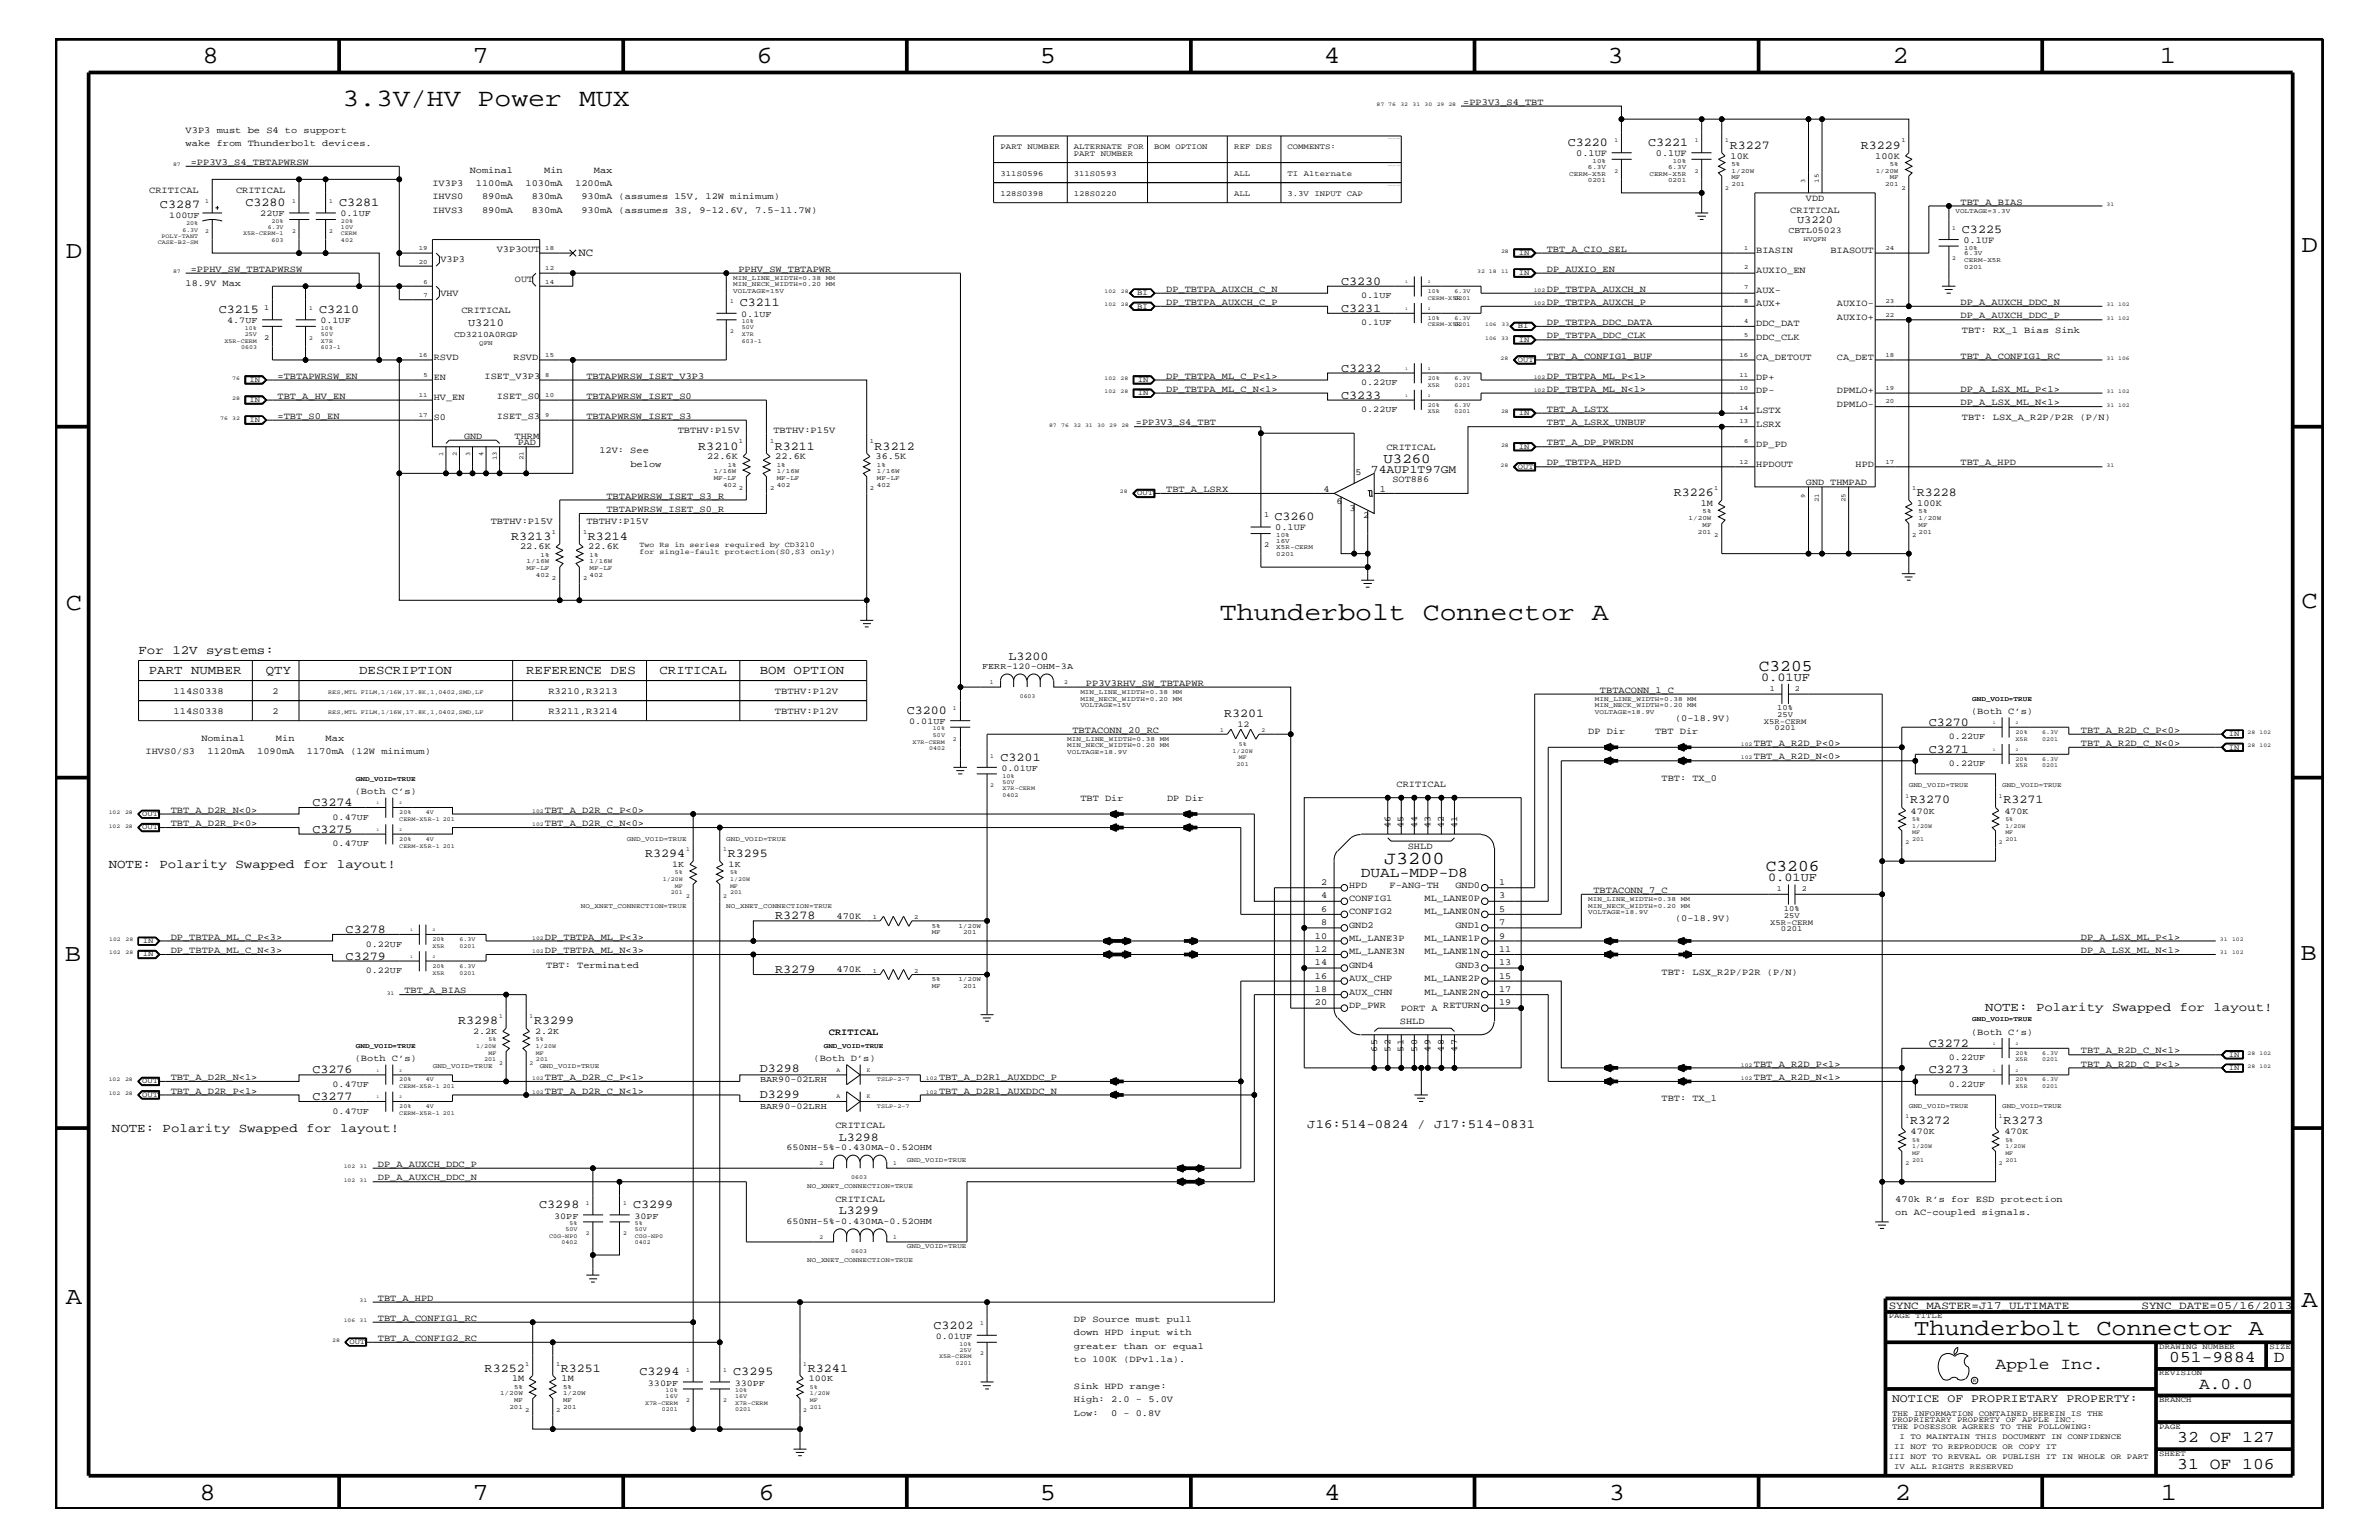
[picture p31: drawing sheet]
<svg xmlns="http://www.w3.org/2000/svg" width="432mm" height="279mm" viewBox="0 0 432 279" stroke-linecap="round" stroke-linejoin="round" font-family="sans-serif">
<defs><g id="words">
<g font-size="4.6">
<text x="62.1" y="19.2">3.3V/HV Power MUX</text>
<text x="221.4" y="112.6">Thunderbolt Connector A</text>
</g>
<g font-size="4.5">
<text x="36.7" y="11.5">8</text>
<text x="85.8" y="11.5">7</text>
<text x="137.3" y="11.5">6</text>
<text x="188.7" y="11.5">5</text>
<text x="240.3" y="11.5">4</text>
<text x="291.8" y="11.5">3</text>
<text x="343.5" y="11.5">2</text>
<text x="392" y="11.5">1</text>
<text x="11.9" y="46.8">D</text>
<text x="417.7" y="45.7">D</text>
<text x="11.9" y="110.6">C</text>
<text x="417.7" y="110.3">C</text>
<text x="11.8" y="174.3">B</text>
<text x="417.6" y="174.2">B</text>
<text x="11.9" y="236.7">A</text>
<text x="417.7" y="237.1">A</text>
<text x="36.2" y="272.1">8</text>
<text x="85.8" y="272.1">7</text>
<text x="137.7" y="272.1">6</text>
<text x="188.7" y="272.1">5</text>
<text x="240.4" y="272.1">4</text>
<text x="292" y="272.1">3</text>
<text x="343.9" y="272.1">2</text>
<text x="392.2" y="272.1">1</text>
</g>
<text font-size="4.1" x="347.4" y="242.3">Thunderbolt Connector A</text>
<text font-size="3.3" x="251.2" y="156.8">J3200</text>
<g font-size="3">
<text x="319.2" y="121.7">C3205</text>
<text x="320.5" y="158">C3206</text>
<text x="362.2" y="248.4">Apple Inc.</text>
<text x="393.7" y="247.1">051-9884</text>
<text x="399.2" y="252">A.0.0</text>
<text x="412.7" y="247.1">D</text>
<text x="395.2" y="261.6">32 OF 127</text>
<text x="395.2" y="266.6">31 OF 106</text>
</g>
<text font-size="2.6" x="247" y="159.2">DUAL-MDP-D8</text>
<text font-size="2.5" x="251.1" y="83.9">U3260</text>
<g font-size="2.3">
<text x="25.1" y="118.6">For 12V systems:</text>
<text x="27" y="122.3">PART NUMBER</text>
<text x="48.3" y="122.3">QTY</text>
<text x="65.2" y="122.3">DESCRIPTION</text>
<text x="95.5" y="122.3">REFERENCE DES</text>
<text x="119.7" y="122.3">CRITICAL</text>
<text x="137.9" y="122.3">BOM OPTION</text>
<text x="19.7" y="157.4">NOTE: Polarity Swapped for layout!</text>
<text x="360.3" y="183.5">NOTE: Polarity Swapped for layout!</text>
<text x="20.3" y="205.3">NOTE: Polarity Swapped for layout!</text>
<text x="237.3" y="204.7">J16:514-0824 / J17:514-0831</text>
</g>
<g font-size="2.2">
<text x="284.6" y="26.5">C3220</text>
<text x="299.1" y="26.5">C3221</text>
<text x="313.9" y="27">R3227</text>
<text x="337.7" y="27">R3229</text>
<text x="29" y="37.8">C3287</text>
<text x="44.5" y="37.4">C3280</text>
<text x="61.6" y="37.4">C3281</text>
<text x="356.1" y="42.3">C3225</text>
<text x="243.4" y="51.7">C3230</text>
<text x="39.7" y="56.8">C3215</text>
<text x="57.9" y="56.8">C3210</text>
<text x="134.3" y="55.6">C3211</text>
<text x="243.4" y="56.6">C3231</text>
<text x="243.4" y="67.5">C3232</text>
<text x="243.4" y="72.3">C3233</text>
<text x="126.7" y="81.6">R3210</text>
<text x="140.6" y="81.6">R3211</text>
<text x="158.7" y="81.6">R3212</text>
<text x="231.3" y="94.3">C3260</text>
<text x="303.8" y="90">R3226</text>
<text x="347.9" y="90">R3228</text>
<text x="92.8" y="97.9">R3213</text>
<text x="106.7" y="97.9">R3214</text>
<text x="183" y="119.7">L3200</text>
<text x="319.7" y="123.5">0.01UF</text>
<text x="164.6" y="129.6">C3200</text>
<text x="222.2" y="130.2">R3201</text>
<text x="350.1" y="131.7">C3270</text>
<text x="350.1" y="136.6">C3271</text>
<text x="181.6" y="138">C3201</text>
<text x="56.7" y="146.2">C3274</text>
<text x="346.7" y="145.7">R3270</text>
<text x="363.6" y="145.7">R3271</text>
<text x="56.7" y="151.1">C3275</text>
<text x="117.1" y="155.5">R3294</text>
<text x="132.1" y="155.5">R3295</text>
<text x="320.9" y="159.9">0.01UF</text>
<text x="140.7" y="166.7">R3278</text>
<text x="62.7" y="169.3">C3278</text>
<text x="62.7" y="174.2">C3279</text>
<text x="140.7" y="176.5">R3279</text>
<text x="83.1" y="185.8">R3298</text>
<text x="96.9" y="185.8">R3299</text>
<text x="350.1" y="189.9">C3272</text>
<text x="56.7" y="194.8">C3276</text>
<text x="137.9" y="194.4">D3298</text>
<text x="350.1" y="194.8">C3273</text>
<text x="56.7" y="199.6">C3277</text>
<text x="137.9" y="199.2">D3299</text>
<text x="346.7" y="204">R3272</text>
<text x="363.6" y="204">R3273</text>
<text x="152.2" y="207">L3298</text>
<text x="97.9" y="219.2">C3298</text>
<text x="114.9" y="219.2">C3299</text>
<text x="152.2" y="220.3">L3299</text>
<text x="169.4" y="241.1">C3202</text>
<text x="88" y="248.9">R3252</text>
<text x="101.8" y="248.9">R3251</text>
<text x="116.1" y="249.5">C3294</text>
<text x="133.1" y="249.5">C3295</text>
<text x="146.6" y="248.9">R3241</text>
</g>
<g font-size="2.1">
<text x="248.8" y="85.9">74AUP1T97GM</text>
<text x="343.4" y="254.4">NOTICE OF PROPRIETARY PROPERTY:</text>
</g>
<g font-size="2">
<text x="105" y="46.5">NC</text>
<text x="342.8" y="237.4">SYNC_MASTER=J17_ULTIMATE</text>
<text x="388.7" y="237.4">SYNC_DATE=05/16/2013</text>
</g>
<g font-size="1.9">
<text x="326.2" y="40.5">U3220</text>
<text x="85" y="59.2">U3210</text>
</g>
<g font-size="1.7">
<text x="265.6" y="19">=PP3V3_S4_TBT</text>
<text x="33.7" y="26.5">wake from Thunderbolt devices.</text>
<text x="33.7" y="24.1">V3P3 must be S4 to support</text>
<text x="34.6" y="29.9">=PP3V3_S4_TBTAPWRSW</text>
<text x="286.1" y="28.3">0.1UF</text>
<text x="300.6" y="28.3">0.1UF</text>
<text x="314.1" y="28.8">10K</text>
<text x="340.4" y="28.8">100K</text>
<text x="27.1" y="35">CRITICAL</text>
<text x="42.8" y="35">CRITICAL</text>
<text x="78.5" y="33.7">IV3P3</text>
<text x="85.2" y="31.4">Nominal</text>
<text x="86.4" y="33.7">1100mA</text>
<text x="95.4" y="33.7">1030mA</text>
<text x="98.8" y="31.4">Min</text>
<text x="104.4" y="33.7">1200mA</text>
<text x="107.8" y="31.4">Max</text>
<text x="78.5" y="36.2">IHVS0</text>
<text x="78.5" y="38.6">IHVS3</text>
<text x="87.5" y="36.2">890mA</text>
<text x="87.5" y="38.6">890mA</text>
<text x="96.5" y="36.2">830mA</text>
<text x="96.5" y="38.6">830mA</text>
<text x="105.5" y="36.2">930mA (assumes 15V, 12W minimum)</text>
<text x="105.5" y="38.6">930mA (assumes 3S, 9-12.6V, 7.5-11.7W)</text>
<text x="325" y="38.6">CRITICAL</text>
<text x="327.8" y="36.4">VDD</text>
<text x="355.9" y="37.2">TBT_A_BIAS</text>
<text x="79.9" y="47.6">V3P3</text>
<text x="90.2" y="45.7">V3P3OUT</text>
<text x="280.8" y="45.7">TBT_A_CIO_SEL</text>
<text x="318.8" y="45.9">BIASIN</text>
<text x="332.2" y="45.9">BIASOUT</text>
<text x="356.4" y="44.1">0.1UF</text>
<text x="33.7" y="51.9">18.9V Max</text>
<text x="34.6" y="49.3">=PPHV_SW_TBTAPWRSW</text>
<text x="79.9" y="53.6">VHV</text>
<text x="93.5" y="51.3">OUT</text>
<text x="134" y="49.3">PPHV_SW_TBTAPWR</text>
<text x="211.7" y="52.9">DP_TBTPA_AUXCH_C_N</text>
<text x="280.8" y="52.9">DP_TBTPA_AUXCH_N</text>
<text x="280.8" y="49.3">DP_AUXIO_EN</text>
<text x="318.8" y="53.2">AUX-</text>
<text x="318.8" y="49.6">AUXIO_EN</text>
<text x="83.7" y="56.8">CRITICAL</text>
<text x="211.7" y="55.3">DP_TBTPA_AUXCH_C_P</text>
<text x="280.8" y="55.3">DP_TBTPA_AUXCH_P</text>
<text x="280.8" y="59">DP_TBTPA_DDC_DATA</text>
<text x="318.8" y="59.2">DDC_DAT</text>
<text x="318.8" y="55.6">AUX+</text>
<text x="333.4" y="55.6">AUXIO-</text>
<text x="333.4" y="58">AUXIO+</text>
<text x="355.9" y="57.8">DP_A_AUXCH_DDC_P</text>
<text x="355.9" y="55.3">DP_A_AUXCH_DDC_N</text>
<text x="78.7" y="65.3">RSVD</text>
<text x="93.2" y="65.3">RSVD</text>
<text x="280.8" y="61.4">DP_TBTPA_DDC_CLK</text>
<text x="280.8" y="65.1">TBT_A_CONFIG1_BUF</text>
<text x="318.8" y="61.7">DDC_CLK</text>
<text x="318.8" y="65.3">CA_DETOUT</text>
<text x="333.4" y="65.3">CA_DET</text>
<text x="355.9" y="65.1">TBT_A_CONFIG1_RC</text>
<text x="356.1" y="60.4">TBT: RX_1 Bias Sink</text>
<text x="50.4" y="68.7">=TBTAPWRSW_EN</text>
<text x="78.7" y="68.9">EN</text>
<text x="88" y="68.8">ISET_V3P3</text>
<text x="106.4" y="68.7">TBTAPWRSW_ISET_V3P3</text>
<text x="211.7" y="71.1">DP_TBTPA_ML_C_N&lt;1&gt;</text>
<text x="211.7" y="68.7">DP_TBTPA_ML_C_P&lt;1&gt;</text>
<text x="280.8" y="68.7">DP_TBTPA_ML_P&lt;1&gt;</text>
<text x="280.8" y="71.1">DP_TBTPA_ML_N&lt;1&gt;</text>
<text x="318.8" y="71.3">DP-</text>
<text x="318.8" y="68.9">DP+</text>
<text x="333.4" y="71.3">DPMLO+</text>
<text x="355.9" y="71.1">DP_A_LSX_ML_P&lt;1&gt;</text>
<text x="50.4" y="76">=TBT_S0_EN</text>
<text x="50.4" y="72.3">TBT_A_HV_EN</text>
<text x="78.7" y="76.2">S0</text>
<text x="78.7" y="72.6">HV_EN</text>
<text x="90.2" y="76.1">ISET_S3</text>
<text x="90.2" y="72.4">ISET_S0</text>
<text x="106.4" y="72.3">TBTAPWRSW_ISET_S0</text>
<text x="106.4" y="76">TBTAPWRSW_ISET_S3</text>
<text x="206.2" y="77.2">=PP3V3_S4_TBT</text>
<text x="280.8" y="77.2">TBT_A_LSRX_UNBUF</text>
<text x="280.8" y="74.7">TBT_A_LSTX</text>
<text x="318.8" y="75">LSTX</text>
<text x="318.8" y="77.4">LSRX</text>
<text x="333.4" y="73.8">DPMLO-</text>
<text x="355.9" y="73.5">DP_A_LSX_ML_N&lt;1&gt;</text>
<text x="356.1" y="76.2">TBT: LSX_A_R2P/P2R (P/N)</text>
<text x="84.2" y="79.6">GND</text>
<text x="93.4" y="79.6">THRM</text>
<text x="94" y="80.8">PAD</text>
<text x="108.8" y="82.2">12V: See</text>
<text x="123" y="78.6">TBTHV:P15V</text>
<text x="128.4" y="83.3">22.6K</text>
<text x="140.4" y="78.6">TBTHV:P15V</text>
<text x="140.7" y="83.3">22.6K</text>
<text x="158.9" y="83.3">36.5K</text>
<text x="251.6" y="81.6">CRITICAL</text>
<text x="280.8" y="80.8">TBT_A_DP_PWRDN</text>
<text x="318.8" y="81.1">DP_PD</text>
<text x="114.4" y="84.7">below</text>
<text x="211.7" y="89.3">TBT_A_LSRX</text>
<text x="240.2" y="89.3">4</text>
<text x="246" y="86.2">5</text>
<text x="250.4" y="89.3">1</text>
<text x="252.7" y="87.5">SOT886</text>
<text x="280.8" y="84.4">DP_TBTPA_HPD</text>
<text x="318.8" y="84.7">HPDOUT</text>
<text x="327.8" y="88.1">GND THMPAD</text>
<text x="336.8" y="84.7">HPD</text>
<text x="355.9" y="84.4">TBT_A_HPD</text>
<text x="89.1" y="95">TBTHV:P15V</text>
<text x="106.4" y="95">TBTHV:P15V</text>
<text x="110.1" y="92.9">TBTAPWRSW_ISET_S0_R</text>
<text x="110.1" y="90.5">TBTAPWRSW_ISET_S3_R</text>
<text x="242.6" y="91.4">6</text>
<text x="244.9" y="92.7">3</text>
<text x="247.4" y="93.9">2</text>
<text x="308.7" y="91.8">1M</text>
<text x="348" y="91.8">100K</text>
<text x="94.4" y="99.7">22.6K</text>
<text x="106.8" y="99.7">22.6K</text>
<text x="231.5" y="96.2">0.1UF</text>
<text x="31.5" y="125.9">114S0338</text>
<text x="49.5" y="125.9">2</text>
<text x="99.5" y="125.9">R3210,R3213</text>
<text x="140.6" y="125.9">TBTHV:P12V</text>
<text x="197.1" y="124.4">PP3V3RHV_SW_TBTAPWR</text>
<text x="290.4" y="125.7">TBTACONN_1_C</text>
<text x="31.5" y="129.6">114S0338</text>
<text x="49.5" y="129.6">2</text>
<text x="99.5" y="129.6">R3211,R3214</text>
<text x="140.6" y="129.6">TBTHV:P12V</text>
<text x="304" y="130.8">(0-18.9V)</text>
<text x="357.8" y="129.6">(Both C’s)</text>
<text x="26.4" y="136.8">IHVS0/S3</text>
<text x="36.6" y="134.4">Nominal</text>
<text x="37.7" y="136.8">1120mA</text>
<text x="46.7" y="136.8">1090mA</text>
<text x="50.1" y="134.4">Min</text>
<text x="55.7" y="136.8">1170mA (12W minimum)</text>
<text x="59.1" y="134.4">Max</text>
<text x="194.6" y="133">TBTACONN_20_RC</text>
<text x="288.3" y="133.2">DP Dir</text>
<text x="300.4" y="133.2">TBT Dir</text>
<text x="318.3" y="137.8">TBT_A_R2D_N&lt;0&gt;</text>
<text x="318.3" y="135.3">TBT_A_R2D_P&lt;0&gt;</text>
<text x="377.7" y="135.3">TBT_A_R2D_C_N&lt;0&gt;</text>
<text x="377.7" y="133">TBT_A_R2D_C_P&lt;0&gt;</text>
<text x="253.5" y="142.9">CRITICAL</text>
<text x="301.6" y="141.7">TBT: TX_0</text>
<text x="31" y="149.9">TBT_A_D2R_P&lt;0&gt;</text>
<text x="31" y="147.5">TBT_A_D2R_N&lt;0&gt;</text>
<text x="64.4" y="144">(Both C’s)</text>
<text x="98.9" y="147.5">TBT_A_D2R_C_P&lt;0&gt;</text>
<text x="98.9" y="149.9">TBT_A_D2R_C_N&lt;0&gt;</text>
<text x="196.1" y="145.3">TBT Dir</text>
<text x="211.8" y="145.3">DP Dir</text>
<text x="252.4" y="150.2" transform="rotate(-90 252.4 150.2)">46</text>
<text x="254.8" y="150.2" transform="rotate(-90 254.8 150.2)">45</text>
<text x="255.5" y="154">SHLD</text>
<text x="257.2" y="150.2" transform="rotate(-90 257.2 150.2)">44</text>
<text x="259.7" y="150.2" transform="rotate(-90 259.7 150.2)">43</text>
<text x="262" y="150.2" transform="rotate(-90 262 150.2)">42</text>
<text x="264.5" y="150.2" transform="rotate(-90 264.5 150.2)">41</text>
<text x="239.8" y="160.6">2</text>
<text x="244.9" y="161.1">HPD</text>
<text x="252.2" y="161.1">F-ANG-TH</text>
<text x="264.2" y="161.1">GND0</text>
<text x="272.1" y="160.6">1</text>
<text x="289.2" y="162">TBTACONN_7_C</text>
<text x="151.8" y="166.7">470K</text>
<text x="239.8" y="163">4</text>
<text x="239.8" y="165.4">6</text>
<text x="239.8" y="167.8">8</text>
<text x="244.9" y="163.5">CONFIG1</text>
<text x="244.9" y="165.9">CONFIG2</text>
<text x="258.6" y="163.5">ML_LANE0P</text>
<text x="258.6" y="165.9">ML_LANE0N</text>
<text x="272.1" y="167.8">7</text>
<text x="272.1" y="165.4">5</text>
<text x="272.1" y="163">3</text>
<text x="304" y="167.1">(0-18.9V)</text>
<text x="31" y="172.9">DP_TBTPA_ML_C_N&lt;3&gt;</text>
<text x="31" y="170.5">DP_TBTPA_ML_C_P&lt;3&gt;</text>
<text x="98.9" y="172.9">DP_TBTPA_ML_N&lt;3&gt;</text>
<text x="98.9" y="170.5">DP_TBTPA_ML_P&lt;3&gt;</text>
<text x="238.7" y="170.3">10</text>
<text x="238.7" y="172.7">12</text>
<text x="244.9" y="168.3">GND2</text>
<text x="244.9" y="173.2">ML_LANE3N</text>
<text x="244.9" y="170.7">ML_LANE3P</text>
<text x="258.6" y="173.2">ML_LANE1N</text>
<text x="258.6" y="170.7">ML_LANE1P</text>
<text x="264.2" y="168.3">GND1</text>
<text x="272.1" y="172.7">11</text>
<text x="272.1" y="170.3">9</text>
<text x="377.7" y="170.5">DP_A_LSX_ML_P&lt;1&gt;</text>
<text x="377.7" y="172.9">DP_A_LSX_ML_N&lt;1&gt;</text>
<text x="99.1" y="175.6">TBT: Terminated</text>
<text x="151.8" y="176.3">470K</text>
<text x="238.7" y="175.1">14</text>
<text x="238.7" y="179.9">18</text>
<text x="238.7" y="177.6">16</text>
<text x="244.9" y="175.6">GND4</text>
<text x="244.9" y="178">AUX_CHP</text>
<text x="258.6" y="178">ML_LANE2P</text>
<text x="264.2" y="175.6">GND3</text>
<text x="272.1" y="175.1">13</text>
<text x="272.1" y="179.9">17</text>
<text x="272.1" y="177.6">15</text>
<text x="301.6" y="176.8">TBT: LSX_R2P/P2R (P/N)</text>
<text x="73.4" y="180.2">TBT_A_BIAS</text>
<text x="238.7" y="182.4">20</text>
<text x="244.9" y="182.9">DP_PWR</text>
<text x="244.9" y="180.5">AUX_CHN</text>
<text x="254.1" y="185.7">SHLD</text>
<text x="254.3" y="183.5">PORT A</text>
<text x="258.6" y="180.5">ML_LANE2N</text>
<text x="262" y="182.9">RETURN</text>
<text x="272.1" y="182.4">19</text>
<text x="150.5" y="187.7">CRITICAL</text>
<text x="249.9" y="190.8" transform="rotate(-90 249.9 190.8)">65</text>
<text x="252.4" y="190.8" transform="rotate(-90 252.4 190.8)">52</text>
<text x="254.8" y="190.8" transform="rotate(-90 254.8 190.8)">51</text>
<text x="257.2" y="190.8" transform="rotate(-90 257.2 190.8)">50</text>
<text x="259.7" y="190.8" transform="rotate(-90 259.7 190.8)">49</text>
<text x="262" y="190.8" transform="rotate(-90 262 190.8)">48</text>
<text x="264.5" y="190.8" transform="rotate(-90 264.5 190.8)">47</text>
<text x="357.8" y="187.7">(Both C’s)</text>
<text x="377.7" y="191.1">TBT_A_R2D_C_N&lt;1&gt;</text>
<text x="31" y="195.9">TBT_A_D2R_N&lt;1&gt;</text>
<text x="64.4" y="192.6">(Both C’s)</text>
<text x="98.9" y="195.9">TBT_A_D2R_C_P&lt;1&gt;</text>
<text x="147.7" y="192.6">(Both D’s)</text>
<text x="170.4" y="195.9">TBT_A_D2R1_AUXDDC_P</text>
<text x="318.3" y="195.9">TBT_A_R2D_N&lt;1&gt;</text>
<text x="318.3" y="193.6">TBT_A_R2D_P&lt;1&gt;</text>
<text x="377.7" y="193.6">TBT_A_R2D_C_P&lt;1&gt;</text>
<text x="31" y="198.4">TBT_A_D2R_P&lt;1&gt;</text>
<text x="98.9" y="198.4">TBT_A_D2R_C_N&lt;1&gt;</text>
<text x="170.4" y="198.4">TBT_A_D2R1_AUXDDC_N</text>
<text x="301.6" y="199.8">TBT: TX_1</text>
<text x="151.6" y="204.7">CRITICAL</text>
<text x="68.6" y="211.7">DP_A_AUXCH_DDC_P</text>
<text x="68.6" y="214.2">DP_A_AUXCH_DDC_N</text>
<text x="151.6" y="218">CRITICAL</text>
<text x="344" y="218">470k R’s for ESD protection</text>
<text x="344" y="220.4">on AC-coupled signals.</text>
<text x="68.6" y="236">TBT_A_HPD</text>
<text x="68.6" y="239.6">TBT_A_CONFIG1_RC</text>
<text x="194.9" y="239.9">DP Source must pull</text>
<text x="68.6" y="243.3">TBT_A_CONFIG2_RC</text>
<text x="194.9" y="244.7">greater than or equal</text>
<text x="194.9" y="242.3">down HPD input with</text>
<text x="93" y="250.6">1M</text>
<text x="101.9" y="250.6">1M</text>
<text x="194.9" y="247.1">to 100K (DPv1.1a).</text>
<text x="194.9" y="252">Sink HPD range:</text>
<text x="194.9" y="256.8">Low:</text>
<text x="194.9" y="254.4">High: 2.0 - 5.0V</text>
<text x="201.7" y="256.8">0 - 0.8V</text>
</g>
<g font-size="1.6">
<text x="30.7" y="39.5">100UF</text>
<text x="47.2" y="39.2">22UF</text>
<text x="61.8" y="39.2">0.1UF</text>
<text x="324.6" y="42.3">CBTL05023</text>
<text x="41.2" y="58.6">4.7UF</text>
<text x="58.2" y="58.6">0.1UF</text>
<text x="134.5" y="57.4">0.1UF</text>
<text x="247.1" y="54.1">0.1UF</text>
<text x="247.1" y="59">0.1UF</text>
<text x="247.1" y="69.9">0.22UF</text>
<text x="247.1" y="74.7">0.22UF</text>
<text x="178.3" y="121.4">FERR-120-OHM-3A</text>
<text x="165" y="131.3">0.01UF</text>
<text x="224.6" y="131.9">12</text>
<text x="353.7" y="134.1">0.22UF</text>
<text x="181.8" y="139.8">0.01UF</text>
<text x="353.7" y="139">0.22UF</text>
<text x="60.4" y="148.7">0.47UF</text>
<text x="346.8" y="147.6">470K</text>
<text x="363.8" y="147.6">470K</text>
<text x="60.4" y="153.5">0.47UF</text>
<text x="122" y="157.3">1K</text>
<text x="132.2" y="157.3">1K</text>
<text x="66.4" y="171.7">0.22UF</text>
<text x="66.4" y="176.6">0.22UF</text>
<text x="85.9" y="187.6">2.2K</text>
<text x="97.1" y="187.6">2.2K</text>
<text x="60.4" y="197.2">0.47UF</text>
<text x="138" y="196.4">BAR90-02LRH</text>
<text x="353.7" y="192.3">0.22UF</text>
<text x="353.7" y="197.2">0.22UF</text>
<text x="60.4" y="202">0.47UF</text>
<text x="138" y="201.2">BAR90-02LRH</text>
<text x="142.7" y="208.7">650NH-5%-0.430MA-0.52OHM</text>
<text x="346.8" y="205.8">470K</text>
<text x="363.8" y="205.8">470K</text>
<text x="100.6" y="221.1">30PF</text>
<text x="115.1" y="221.1">30PF</text>
<text x="142.7" y="222">650NH-5%-0.430MA-0.52OHM</text>
<text x="169.8" y="242.9">0.01UF</text>
<text x="117.6" y="251.4">330PF</text>
<text x="133.3" y="251.4">330PF</text>
<text x="146.8" y="250.6">100K</text>
</g>
<text font-size="1.5" x="82.4" y="61.2">CD3210A0RGP</text>
<g font-size="1.4">
<text x="181.6" y="27.1">PART NUMBER</text>
<text x="194.9" y="28.3">PART NUMBER</text>
<text x="194.9" y="27.1">ALTERNATE FOR</text>
<text x="209.5" y="27.1">BOM OPTION</text>
<text x="224" y="27.1">REF DES</text>
<text x="233.7" y="27.1">COMMENTS:</text>
<text x="181.6" y="31.9">311S0596</text>
<text x="181.6" y="35.6">128S0398</text>
<text x="194.9" y="31.9">311S0593</text>
<text x="194.9" y="35.6">128S0220</text>
<text x="224" y="35.6">ALL</text>
<text x="224" y="31.9">ALL</text>
<text x="233.7" y="35.6">3.3V INPUT CAP</text>
<text x="233.7" y="31.9">TI Alternate</text>
<text x="275.7" y="46.3">IN</text>
<text x="206.4" y="53.5">BI</text>
<text x="275.7" y="49.9">IN</text>
<text x="47.9" y="56.2">1</text>
<text x="206.4" y="56">BI</text>
<text x="275.5" y="59.5">BI</text>
<text x="47.9" y="61.7">2</text>
<text x="275.5" y="65.6">OUT</text>
<text x="275.7" y="62">IN</text>
<text x="45.3" y="69.3">IN</text>
<text x="206.5" y="69.3">IN</text>
<text x="206.5" y="71.7">IN</text>
<text x="45.3" y="72.9">IN</text>
<text x="45.3" y="76.6">IN</text>
<text x="275.7" y="75.4">IN</text>
<text x="275.7" y="81.4">IN</text>
<text x="206.4" y="89.9">OUT</text>
<text x="275.5" y="85">OUT</text>
<text x="229.4" y="93.8">1</text>
<text x="116.1" y="99.3">Two Rs in series required by CD3210</text>
<text x="116.1" y="100.4">for single-fault protection(S0,S3 only)</text>
<text x="229.4" y="99.3">2</text>
<text x="321.2" y="125.3">1</text>
<text x="325.8" y="125.3">2</text>
<text x="320.1" y="131.3">X5R-CERM</text>
<text x="322.6" y="128.9">10%</text>
<text x="322.6" y="130.2">25V</text>
<text x="322.1" y="132.5">0201</text>
<text x="404.5" y="133.5">IN</text>
<text x="404.5" y="136">IN</text>
<text x="25.8" y="148.1">OUT</text>
<text x="25.8" y="150.5">OUT</text>
<text x="322.5" y="161.7">1</text>
<text x="327.1" y="161.7">2</text>
<text x="321.3" y="167.8">X5R-CERM</text>
<text x="323.8" y="166.5">25V</text>
<text x="323.8" y="165.3">10%</text>
<text x="25.9" y="171.1">IN</text>
<text x="25.9" y="173.5">IN</text>
<text x="323.3" y="168.9">0201</text>
<text x="404.5" y="191.7">IN</text>
<text x="25.8" y="196.5">OUT</text>
<text x="404.5" y="194.2">IN</text>
<text x="25.8" y="199">OUT</text>
<text x="342.8" y="239.2">PAGE TITLE</text>
<text x="63.4" y="243.9">OUT</text>
<text x="391.9" y="244.7">DRAWING NUMBER</text>
<text x="411.9" y="244.7">SIZE</text>
<text x="391.9" y="249.5">REVISION</text>
<text x="343.4" y="256.8">THE INFORMATION CONTAINED HEREIN IS THE</text>
<text x="391.9" y="254.4">BRANCH</text>
<text x="343.4" y="258">PROPRIETARY PROPERTY OF APPLE INC.</text>
<text x="343.4" y="259.3">THE POSESSOR AGREES TO THE FOLLOWING:</text>
<text x="343.8" y="262.9">II NOT TO REPRODUCE OR COPY IT</text>
<text x="344.8" y="261.1">I TO MAINTAIN THIS DOCUMENT IN CONFIDENCE</text>
<text x="391.9" y="259.3">PAGE</text>
<text x="342.8" y="264.7">III NOT TO REVEAL OR PUBLISH IT IN WHOLE OR PART</text>
<text x="343.8" y="266.6">IV ALL RIGHTS RESERVED</text>
<text x="391.9" y="264.1">SHEET</text>
</g>
<g font-size="1.2">
<text x="289.1" y="29.5">10%</text>
<text x="303.6" y="29.5">10%</text>
<text x="345.1" y="25.9">1</text>
<text x="284.8" y="31.9">CERM-X5R</text>
<text x="288.2" y="30.6">6.3V</text>
<text x="288.2" y="33">0201</text>
<text x="299.4" y="31.9">CERM-X5R</text>
<text x="302.8" y="30.6">6.3V</text>
<text x="302.8" y="33">0201</text>
<text x="314.3" y="33.7">201</text>
<text x="314.3" y="32.5">MF</text>
<text x="314.3" y="31.4">1/20W</text>
<text x="314.3" y="30.2">5%</text>
<text x="327.7" y="33.1" transform="rotate(-90 327.7 33.1)">3</text>
<text x="330.1" y="33.1" transform="rotate(-90 330.1 33.1)">15</text>
<text x="340.4" y="31.4">1/20W</text>
<text x="342.1" y="33.7">201</text>
<text x="343" y="32.5">MF</text>
<text x="343" y="30.2">5%</text>
<text x="345.1" y="34.4">2</text>
<text x="354.9" y="38.6">VOLTAGE=3.3V</text>
<text x="76" y="47.9">20</text>
<text x="76" y="45.4">19</text>
<text x="99" y="45.4">18</text>
<text x="316.6" y="45.3">1</text>
<text x="327.4" y="43.8">HVQFN</text>
<text x="342.2" y="45.3">24</text>
<text x="356.5" y="45.3">10%</text>
<text x="356.5" y="46.3">6.3V</text>
<text x="356.5" y="47.6">CERM-X5R</text>
<text x="76.9" y="53.9">7</text>
<text x="76.9" y="51.5">6</text>
<text x="99" y="49.1">12</text>
<text x="99" y="51.5">14</text>
<text x="133.1" y="51.9">MIN_NECK_WIDTH=0.20</text>
<text x="133.1" y="50.7">MIN_LINE_WIDTH=0.38</text>
<text x="133.1" y="53.2">VOLTAGE=15V</text>
<text x="149.9" y="51.9">MM</text>
<text x="149.9" y="50.7">MM</text>
<text x="316.6" y="52.5">7</text>
<text x="316.6" y="48.9">2</text>
<text x="356.5" y="48.8">0201</text>
<text x="316.6" y="55">8</text>
<text x="316.6" y="58.6">4</text>
<text x="342.2" y="55">23</text>
<text x="342.2" y="57.4">22</text>
<text x="76" y="64.8">16</text>
<text x="87" y="62.6">QFN</text>
<text x="99" y="64.8">15</text>
<text x="315.7" y="64.7">16</text>
<text x="316.6" y="61.1">5</text>
<text x="342.2" y="64.7">18</text>
<text x="76.9" y="68.4">5</text>
<text x="99" y="68.4">8</text>
<text x="315.7" y="70.7">10</text>
<text x="315.7" y="68.4">11</text>
<text x="342.2" y="70.7">19</text>
<text x="76" y="75.7">17</text>
<text x="76" y="72.1">11</text>
<text x="99" y="75.7">9</text>
<text x="99" y="72.1">10</text>
<text x="315.7" y="74.4">14</text>
<text x="315.7" y="76.8">13</text>
<text x="342.2" y="73.2">20</text>
<text x="80.4" y="82.7" transform="rotate(-90 80.4 82.7)">1</text>
<text x="82.9" y="82.7" transform="rotate(-90 82.9 82.7)">2</text>
<text x="85.3" y="82.7" transform="rotate(-90 85.3 82.7)">3</text>
<text x="87.7" y="82.7" transform="rotate(-90 87.7 82.7)">4</text>
<text x="90.2" y="83.5" transform="rotate(-90 90.2 83.5)">13</text>
<text x="95" y="83.5" transform="rotate(-90 95 83.5)">21</text>
<text x="134.1" y="80.5">1</text>
<text x="139.8" y="80.5">1</text>
<text x="157.9" y="80.5">1</text>
<text x="316.6" y="80.5">6</text>
<text x="129.5" y="87.1">MF-LF</text>
<text x="129.5" y="85.9">1/16W</text>
<text x="131.2" y="88.3">402</text>
<text x="132.1" y="84.7">1%</text>
<text x="134.1" y="88.9">2</text>
<text x="139.8" y="88.9">2</text>
<text x="141" y="84.7">1%</text>
<text x="141" y="85.9">1/16W</text>
<text x="141" y="87.1">MF-LF</text>
<text x="141" y="88.3">402</text>
<text x="157.9" y="88.9">2</text>
<text x="159.2" y="85.9">1/16W</text>
<text x="159.2" y="84.7">1%</text>
<text x="159.2" y="87.1">MF-LF</text>
<text x="159.2" y="88.3">402</text>
<text x="311.1" y="88.9">1</text>
<text x="315.7" y="84.1">12</text>
<text x="342.2" y="84.1">17</text>
<text x="347" y="88.9">1</text>
<text x="306.5" y="94.3">1/20W</text>
<text x="309" y="95.6">MF</text>
<text x="309" y="93.2">5%</text>
<text x="327.7" y="90.3" transform="rotate(-90 327.7 90.3)">9</text>
<text x="330.1" y="91.1" transform="rotate(-90 330.1 91.1)">21</text>
<text x="334.9" y="91.1" transform="rotate(-90 334.9 91.1)">25</text>
<text x="348.2" y="94.3">1/20W</text>
<text x="348.2" y="95.6">MF</text>
<text x="348.2" y="93.2">5%</text>
<text x="98.1" y="101">1%</text>
<text x="100.2" y="96.8">1</text>
<text x="105.8" y="96.8">1</text>
<text x="107" y="101">1%</text>
<text x="231.6" y="97.4">10%</text>
<text x="231.6" y="101">0201</text>
<text x="231.6" y="99.7">X5R-CERM</text>
<text x="231.6" y="98.5">16V</text>
<text x="308.2" y="96.8">201</text>
<text x="311.1" y="97.4">2</text>
<text x="347" y="97.4">2</text>
<text x="348.2" y="96.8">201</text>
<text x="95.6" y="102.2">1/16W</text>
<text x="95.6" y="103.5">MF-LF</text>
<text x="97.3" y="104.7">402</text>
<text x="100.2" y="105.3">2</text>
<text x="105.8" y="105.3">2</text>
<text x="107" y="102.2">1/16W</text>
<text x="107" y="103.5">MF-LF</text>
<text x="107" y="104.7">402</text>
<text x="196.1" y="125.9">MIN_LINE_WIDTH=0.38</text>
<text x="212.9" y="125.9">MM</text>
<text x="196.1" y="128.3">VOLTAGE=15V</text>
<text x="196.1" y="127.1">MIN_NECK_WIDTH=0.20</text>
<text x="212.9" y="127.1">MM</text>
<text x="289.5" y="127.1">MIN_LINE_WIDTH=0.38</text>
<text x="289.5" y="128.3">MIN_NECK_WIDTH=0.20</text>
<text x="289.5" y="129.6">VOLTAGE=18.9V</text>
<text x="306.3" y="127.1">MM</text>
<text x="306.3" y="128.3">MM</text>
<text x="358" y="127.1">GND_VOID=TRUE</text>
<text x="193.7" y="135.6">MIN_NECK_WIDTH=0.20</text>
<text x="193.7" y="134.4">MIN_LINE_WIDTH=0.38</text>
<text x="193.7" y="136.8">VOLTAGE=18.9V</text>
<text x="210.5" y="135.6">MM</text>
<text x="210.5" y="134.4">MM</text>
<text x="64.6" y="141.7">GND_VOID=TRUE</text>
<text x="346.5" y="142.9">GND_VOID=TRUE</text>
<text x="363.4" y="142.9">GND_VOID=TRUE</text>
<text x="113.8" y="152.6">GND_VOID=TRUE</text>
<text x="131.8" y="152.6">GND_VOID=TRUE</text>
<text x="105.4" y="164.7">NO_XNET_CONNECTION=TRUE</text>
<text x="131.8" y="164.7">NO_XNET_CONNECTION=TRUE</text>
<text x="158.4" y="166.7">1</text>
<text x="165.9" y="166.7">2</text>
<text x="288.3" y="163.5">MIN_LINE_WIDTH=0.38</text>
<text x="288.3" y="164.7">MIN_NECK_WIDTH=0.20</text>
<text x="288.3" y="165.9">VOLTAGE=18.9V</text>
<text x="305.1" y="163.5">MM</text>
<text x="305.1" y="164.7">MM</text>
<text x="169.1" y="169.5">MF</text>
<text x="169.1" y="168.3">5%</text>
<text x="173.9" y="168.3">1/20W</text>
<text x="174.8" y="169.5">201</text>
<text x="158.4" y="176.5">1</text>
<text x="165.9" y="176.5">2</text>
<text x="169.1" y="179.3">MF</text>
<text x="169.1" y="178">5%</text>
<text x="173.9" y="178">1/20W</text>
<text x="174.8" y="179.3">201</text>
<text x="358" y="185.3">GND_VOID=TRUE</text>
<text x="64.6" y="190.2">GND_VOID=TRUE</text>
<text x="149.5" y="190.2">GND_VOID=TRUE</text>
<text x="78.6" y="193.7">GND_VOID=TRUE</text>
<text x="98" y="193.7">GND_VOID=TRUE</text>
<text x="346.5" y="201">GND_VOID=TRUE</text>
<text x="363.4" y="201">GND_VOID=TRUE</text>
<text x="146.5" y="215.6">NO_XNET_CONNECTION=TRUE</text>
<text x="164.6" y="210.8">GND_VOID=TRUE</text>
<text x="164.6" y="226.5">GND_VOID=TRUE</text>
<text x="146.5" y="229">NO_XNET_CONNECTION=TRUE</text>
<text x="93.3" y="252">5%</text>
<text x="95.3" y="247.8">1</text>
<text x="100.9" y="247.8">1</text>
<text x="102.2" y="252">5%</text>
<text x="90.8" y="253.2">1/20W</text>
<text x="92.5" y="255.6">201</text>
<text x="93.3" y="254.4">MF</text>
<text x="95.3" y="256.2">2</text>
<text x="100.9" y="256.2">2</text>
<text x="102.2" y="255.6">201</text>
<text x="102.2" y="253.2">1/20W</text>
<text x="102.2" y="254.4">MF</text>
</g>
<g font-size="1.1">
<text x="293" y="25.9">1</text>
<text x="307.6" y="25.9">1</text>
<text x="313.1" y="25.9">1</text>
<text x="293" y="31.4">2</text>
<text x="307.6" y="31.4">2</text>
<text x="313.1" y="34.4">2</text>
<text x="33.8" y="40.8">20%</text>
<text x="37.3" y="36.8">1</text>
<text x="48.6" y="41.5">6.3V</text>
<text x="49.3" y="40.4">20%</text>
<text x="53" y="36.8">1</text>
<text x="59.8" y="36.8">1</text>
<text x="61.9" y="41.5">10V</text>
<text x="61.9" y="40.4">20%</text>
<text x="354.3" y="41.7">1</text>
<text x="28.6" y="44.3">CASE-B2-SM</text>
<text x="29.3" y="43.1">POLY-TANT</text>
<text x="33.1" y="42">6.3V</text>
<text x="37.3" y="42.3">2</text>
<text x="44.1" y="42.7">X5R-CERM-1</text>
<text x="49.3" y="44">603</text>
<text x="53" y="42.3">2</text>
<text x="59.8" y="42.3">2</text>
<text x="61.9" y="42.7">CERM</text>
<text x="61.9" y="44">402</text>
<text x="354.3" y="47.1">2</text>
<text x="259.2" y="53.2">10%</text>
<text x="264" y="53.2">6.3V</text>
<text x="44.4" y="59.8">10%</text>
<text x="56.1" y="56.2">1</text>
<text x="58.3" y="59.8">10%</text>
<text x="132.5" y="55">1</text>
<text x="134.6" y="58.6">10%</text>
<text x="134.6" y="59.7">50V</text>
<text x="259.2" y="54.4">CERM-X5R</text>
<text x="259.2" y="58">10%</text>
<text x="259.2" y="59.2">CERM-X5R</text>
<text x="264" y="54.4">0201</text>
<text x="264" y="59.2">0201</text>
<text x="264" y="58">6.3V</text>
<text x="40.7" y="62.2">X5R-CERM</text>
<text x="43.8" y="63.4">0603</text>
<text x="44.4" y="60.9">25V</text>
<text x="56.1" y="61.7">2</text>
<text x="58.3" y="63.4">603-1</text>
<text x="58.3" y="60.9">50V</text>
<text x="58.3" y="62.2">X7R</text>
<text x="132.5" y="60.4">2</text>
<text x="134.6" y="60.9">X7R</text>
<text x="134.6" y="62.2">603-1</text>
<text x="259.2" y="70.1">X5R</text>
<text x="259.2" y="68.9">20%</text>
<text x="264" y="68.9">6.3V</text>
<text x="264" y="70.1">0201</text>
<text x="259.2" y="75">X5R</text>
<text x="259.2" y="73.8">20%</text>
<text x="264" y="73.8">6.3V</text>
<text x="264" y="75">0201</text>
<text x="59.6" y="125.9">RES,MTL FILM,1/16W,17.8K,1,0402,SMD,LF</text>
<text x="179.7" y="124.1">1</text>
<text x="193.1" y="124.1">2</text>
<text x="59.6" y="129.6">RES,MTL FILM,1/16W,17.8K,1,0402,SMD,LF</text>
<text x="173" y="128.9">1</text>
<text x="185.1" y="126.6">0603</text>
<text x="165.6" y="134.9">X7R-CERM</text>
<text x="168.7" y="136.1">0402</text>
<text x="169.3" y="132.5">10%</text>
<text x="169.3" y="133.6">50V</text>
<text x="173" y="134.4">2</text>
<text x="179.7" y="137.4">1</text>
<text x="221.5" y="132.8">1</text>
<text x="223.7" y="136.6">1/20W</text>
<text x="224.8" y="137.8">MF</text>
<text x="224.8" y="135.3">5%</text>
<text x="228.9" y="132.8">2</text>
<text x="365.8" y="134.4">X5R</text>
<text x="365.8" y="133.2">20%</text>
<text x="370.7" y="133.2">6.3V</text>
<text x="370.7" y="134.4">0201</text>
<text x="179.7" y="142.9">2</text>
<text x="181.9" y="141.1">10%</text>
<text x="181.9" y="142.2">50V</text>
<text x="181.9" y="143.4">X7R-CERM</text>
<text x="224.5" y="139">201</text>
<text x="365.8" y="139.2">X5R</text>
<text x="365.8" y="138">20%</text>
<text x="370.7" y="138">6.3V</text>
<text x="370.7" y="139.2">0201</text>
<text x="72.5" y="149">CERM-X5R-1</text>
<text x="72.5" y="147.7">20%</text>
<text x="77.3" y="147.7">4V</text>
<text x="80.3" y="149">201</text>
<text x="181.9" y="144.6">0402</text>
<text x="345.9" y="144.7">1</text>
<text x="347" y="149">5%</text>
<text x="362.8" y="144.7">1</text>
<text x="364" y="149">5%</text>
<text x="72.5" y="152.6">20%</text>
<text x="72.5" y="153.8">CERM-X5R-1</text>
<text x="77.3" y="152.6">4V</text>
<text x="80.3" y="153.8">201</text>
<text x="124.5" y="154.4">1</text>
<text x="131.2" y="154.4">1</text>
<text x="345.9" y="153.2">2</text>
<text x="347" y="152.6">201</text>
<text x="347" y="151.3">MF</text>
<text x="347" y="150.1">1/20W</text>
<text x="362.8" y="153.2">2</text>
<text x="364" y="152.6">201</text>
<text x="364" y="151.3">MF</text>
<text x="364" y="150.1">1/20W</text>
<text x="120.3" y="159.9">1/20W</text>
<text x="122.5" y="161.1">MF</text>
<text x="122.5" y="158.6">5%</text>
<text x="132.5" y="159.9">1/20W</text>
<text x="132.5" y="161.1">MF</text>
<text x="132.5" y="158.6">5%</text>
<text x="121.8" y="162.2">201</text>
<text x="124.5" y="162.8">2</text>
<text x="131.2" y="162.8">2</text>
<text x="132.5" y="162.2">201</text>
<text x="78.5" y="172">X5R</text>
<text x="78.5" y="170.7">20%</text>
<text x="83.4" y="170.7">6.3V</text>
<text x="83.4" y="172">0201</text>
<text x="78.5" y="176.8">X5R</text>
<text x="78.5" y="175.6">20%</text>
<text x="83.4" y="175.6">6.3V</text>
<text x="83.4" y="176.8">0201</text>
<text x="90.6" y="184.7">1</text>
<text x="96.1" y="184.7">1</text>
<text x="86.4" y="190.2">1/20W</text>
<text x="88.6" y="191.4">MF</text>
<text x="88.6" y="188.9">5%</text>
<text x="97.3" y="190.2">1/20W</text>
<text x="97.3" y="191.4">MF</text>
<text x="97.3" y="188.9">5%</text>
<text x="365.8" y="191.4">20%</text>
<text x="370.7" y="191.4">6.3V</text>
<text x="72.5" y="197.4">CERM-X5R-1</text>
<text x="72.5" y="196.2">20%</text>
<text x="77.3" y="196.2">4V</text>
<text x="80.3" y="197.4">201</text>
<text x="87.9" y="192.6">201</text>
<text x="90.6" y="193.2">2</text>
<text x="96.1" y="193.2">2</text>
<text x="97.3" y="192.6">201</text>
<text x="151.8" y="194.4">A</text>
<text x="157.3" y="194.4">K</text>
<text x="159.2" y="196.2">TSLP-2-7</text>
<text x="365.8" y="192.6">X5R</text>
<text x="365.8" y="197.4">X5R</text>
<text x="365.8" y="196.2">20%</text>
<text x="370.7" y="192.6">0201</text>
<text x="370.7" y="196.2">6.3V</text>
<text x="370.7" y="197.4">0201</text>
<text x="72.5" y="202.3">CERM-X5R-1</text>
<text x="72.5" y="201">20%</text>
<text x="77.3" y="201">4V</text>
<text x="80.3" y="202.3">201</text>
<text x="151.8" y="199.2">A</text>
<text x="157.3" y="199.2">K</text>
<text x="159.2" y="201">TSLP-2-7</text>
<text x="345.9" y="202.9">1</text>
<text x="362.8" y="202.9">1</text>
<text x="347" y="209.6">MF</text>
<text x="347" y="208.3">1/20W</text>
<text x="347" y="207.1">5%</text>
<text x="364" y="209.6">MF</text>
<text x="364" y="208.3">1/20W</text>
<text x="364" y="207.1">5%</text>
<text x="148.8" y="211.4">2</text>
<text x="154.5" y="213.9">0603</text>
<text x="162.1" y="211.4">1</text>
<text x="345.9" y="211.4">2</text>
<text x="347" y="210.8">201</text>
<text x="362.8" y="211.4">2</text>
<text x="364" y="210.8">201</text>
<text x="106.3" y="218.6">1</text>
<text x="113.1" y="218.6">1</text>
<text x="99.7" y="224.6">C0G-NP0</text>
<text x="101.9" y="225.7">0402</text>
<text x="102.6" y="223.4">50V</text>
<text x="103.4" y="222.3">5%</text>
<text x="106.3" y="224.1">2</text>
<text x="113.1" y="224.1">2</text>
<text x="115.2" y="223.4">50V</text>
<text x="115.2" y="224.6">C0G-NP0</text>
<text x="115.2" y="225.7">0402</text>
<text x="115.2" y="222.3">5%</text>
<text x="148.8" y="224.7">2</text>
<text x="154.5" y="227.3">0603</text>
<text x="162.1" y="224.7">1</text>
<text x="174.2" y="244.1">10%</text>
<text x="174.2" y="245.2">25V</text>
<text x="177.9" y="245.9">2</text>
<text x="177.9" y="240.5">1</text>
<text x="124.5" y="248.9">1</text>
<text x="131.2" y="248.9">1</text>
<text x="145.8" y="247.8">1</text>
<text x="147" y="252">5%</text>
<text x="170.4" y="246.4">X5R-CERM</text>
<text x="173.5" y="247.6">0201</text>
<text x="117.1" y="254.9">X7R-CERM</text>
<text x="120.1" y="256.1">0201</text>
<text x="120.8" y="252.6">10%</text>
<text x="120.8" y="253.7">16V</text>
<text x="124.5" y="254.4">2</text>
<text x="131.2" y="254.4">2</text>
<text x="133.4" y="252.6">10%</text>
<text x="133.4" y="253.7">16V</text>
<text x="133.4" y="254.9">X7R-CERM</text>
<text x="133.4" y="256.1">0201</text>
<text x="145.8" y="256.2">2</text>
<text x="147" y="255.6">201</text>
<text x="147" y="253.2">1/20W</text>
<text x="147" y="254.4">MF</text>
</g>
<g font-size="1">
<text x="249.9" y="19.2">87 76</text>
<text x="254.2" y="19.2">32</text>
<text x="256.4" y="19.2">31</text>
<text x="258.6" y="19.2">30</text>
<text x="260.8" y="19.2">29 28</text>
<text x="31.4" y="30.2">87</text>
<text x="382.4" y="37.4">31</text>
<text x="272.5" y="45.9">28</text>
<text x="31.4" y="49.6">87</text>
<text x="200.5" y="53.2">102</text>
<text x="203.5" y="53.2">28</text>
<text x="268.1" y="49.6">32 18</text>
<text x="272.5" y="49.6">11</text>
<text x="278.4" y="52.9">102</text>
<text x="200.5" y="55.6">102</text>
<text x="203.5" y="55.6">28</text>
<text x="269.6" y="59.2">106</text>
<text x="272.5" y="59.2">33</text>
<text x="278.4" y="55.3">102</text>
<text x="382.4" y="58">31 102</text>
<text x="382.4" y="55.6">31 102</text>
<text x="269.6" y="61.7">106</text>
<text x="272.4" y="65.3">28</text>
<text x="272.5" y="61.7">33</text>
<text x="382.4" y="65.3">31 106</text>
<text x="42.2" y="68.9">76</text>
<text x="200.5" y="68.9">102</text>
<text x="200.5" y="71.3">102</text>
<text x="203.4" y="68.9">28</text>
<text x="203.4" y="71.3">28</text>
<text x="278.4" y="68.7">102</text>
<text x="278.4" y="71.1">102</text>
<text x="382.4" y="71.3">31 102</text>
<text x="40" y="76.2">76</text>
<text x="42.2" y="72.6">28</text>
<text x="42.2" y="76.2">32</text>
<text x="190.4" y="77.4">87</text>
<text x="192.6" y="77.4">76</text>
<text x="194.8" y="77.4">32 31</text>
<text x="199.1" y="77.4">30</text>
<text x="201.3" y="77.4">29</text>
<text x="203.5" y="77.4">28</text>
<text x="272.5" y="75">28</text>
<text x="382.4" y="73.8">31 102</text>
<text x="272.5" y="81.1">28</text>
<text x="203.3" y="89.5">28</text>
<text x="272.4" y="84.7">28</text>
<text x="382.4" y="84.7">31</text>
<text x="316" y="137.8">102</text>
<text x="316" y="135.3">102</text>
<text x="407.9" y="133.2">28</text>
<text x="407.9" y="135.6">28</text>
<text x="410.1" y="133.2">102</text>
<text x="410.1" y="135.6">102</text>
<text x="19.7" y="147.7">102</text>
<text x="22.7" y="147.7">28</text>
<text x="96.6" y="147.5">102</text>
<text x="96.6" y="149.9">102</text>
<text x="19.7" y="150.1">102</text>
<text x="22.7" y="150.1">28</text>
<text x="19.8" y="170.7">102</text>
<text x="19.8" y="173.2">102</text>
<text x="22.8" y="170.7">28</text>
<text x="22.8" y="173.2">28</text>
<text x="96.6" y="172.9">102</text>
<text x="96.6" y="170.5">102</text>
<text x="402.9" y="170.7">31</text>
<text x="402.9" y="173.2">31</text>
<text x="405.1" y="170.7">102</text>
<text x="405.1" y="173.2">102</text>
<text x="70.2" y="180.5">31</text>
<text x="407.9" y="191.4">28</text>
<text x="410.1" y="191.4">102</text>
<text x="19.7" y="196.2">102</text>
<text x="22.7" y="196.2">28</text>
<text x="96.6" y="195.9">102</text>
<text x="168.1" y="195.9">102</text>
<text x="316" y="195.9">102</text>
<text x="316" y="193.6">102</text>
<text x="407.9" y="193.7">28</text>
<text x="410.1" y="193.7">102</text>
<text x="19.7" y="198.7">102</text>
<text x="22.7" y="198.7">28</text>
<text x="96.6" y="198.4">102</text>
<text x="168.1" y="198.4">102</text>
<text x="62.4" y="211.9">102</text>
<text x="62.4" y="214.4">102</text>
<text x="65.3" y="211.9">31</text>
<text x="65.3" y="214.4">31</text>
<text x="62.4" y="239.9">106</text>
<text x="65.3" y="236.2">31</text>
<text x="65.3" y="239.9">31</text>
<text x="60.3" y="243.5">28</text>
<text x="358.1" y="250.7">R</text>
</g>
<g font-size=".8">
<text x="255" y="51.3">1</text>
<text x="259.2" y="51.3">2</text>
<text x="255" y="56.2">1</text>
<text x="259.2" y="56.2">2</text>
<text x="255" y="67.1">1</text>
<text x="255" y="72">1</text>
<text x="259.2" y="67.1">2</text>
<text x="259.2" y="72">2</text>
<text x="361.7" y="131.3">1</text>
<text x="365.8" y="131.3">2</text>
<text x="361.7" y="136.2">1</text>
<text x="365.8" y="136.2">2</text>
<text x="68.3" y="145.9">1</text>
<text x="72.5" y="145.9">2</text>
<text x="68.3" y="150.7">1</text>
<text x="72.5" y="150.7">2</text>
<text x="74.4" y="168.9">1</text>
<text x="74.4" y="173.8">1</text>
<text x="78.5" y="168.9">2</text>
<text x="78.5" y="173.8">2</text>
<text x="361.7" y="189.5">1</text>
<text x="365.8" y="189.5">2</text>
<text x="68.3" y="194.4">1</text>
<text x="72.5" y="194.4">2</text>
<text x="361.7" y="194.4">1</text>
<text x="365.8" y="194.4">2</text>
<text x="68.3" y="199.2">1</text>
<text x="72.5" y="199.2">2</text>
</g>
</g></defs>
<g fill="none" stroke="#000" stroke-width=".18">
<path d="M265.2 19.2h29.1v8.5M33.7 30.2h38.8v18.1h6M36.7 38.6h3.6M38.5 39.8v6.1h15.8v-6.1M39.1 37.7h.6M39.5 37.4v.6M52.5 39.8h3.6M52.5 38.6h3.6M54.3 32.5h-15.8v6.1M57.3 39.8h3.7M57.3 38.6h3.7M59.1 39.8v6.1h9.7v19.4"/>
<path d="M59.1 32.5h-4.8v6.1M59.1 32.5v6.1M59.1 32.5h13.4M180.3 24.7h74v12.1h-74zM180.3 33.1h74M180.3 29.5h74M193.7 24.7v12.1M208.3 24.7v12.1M222.8 24.7v12.1M232.5 24.7v12.1M292.5 28.9h3.7M292.5 27.7h3.7"/>
<path d="M294.3 28.9v6.1h14.6v-6.1M294.3 21.6h14.6v6.1M307 28.9h3.6M307 27.7h3.6M307.7 38.6h2.3M308.1 39.2h1.5M308.5 39.8h.7M308.9 21.6h3.6v6.1l.6 .6-1.2 .6 1.2 .6-1.2 .7 1.2 .6-1.2 .6 .6 .5v43.1M308.9 35v3.6M312.5 21.6h15.8v13.4M318.5 35h21.9v53.3h-21.9zM328.3 21.6h2.4v13.4"/>
<path d="M330.7 21.6h15.8v6.1l-.6 .6 1.1 .6-1.1 .6 1.1 .7-1.1 .6 1.1 .6-.5 .5v23.7h35.1M353.7 37.4v6.1M381.6 37.4h-31.5v8.5h-9.7M33.7 49.6h31.5v2.3h7.3M36.7 40.1a5.8 5.8 0 0 1 3.6 0M47.6 59.2h3.6M47.6 58h3.6M49.4 59.2v6.1h29.1M53.7 59.2h3.6M53.7 58h3.6M54.3 45.9h4.8M55.5 51.9v6.1"/>
<path d="M55.5 59.2v6.1M65.2 51.9h-15.8v6.1M72.5 45.9h6M72.5 51.9h6M72.5 51.9v2.5h6M78.5 43.5h19.5v37.6h-19.5zM79.2 45.9l.6 .6v1.2l-.6 .6M79.2 51.9l.6 .6v1.3l-.6 .6M97.3 49.6l-.6 .6v1.1l.6 .6M98 49.6h6v2.3h-6M98 45.9h6M103.4 45.3l1.2 1.2"/>
<path d="M104 49.6h27.8v7.2M104.6 45.3l-1.2 1.2M130 58h3.7M130 56.8h3.7M131.8 49.6h42.5v75.1M131.8 58v7.3h-27.8M205.7 52.4h3.2l.7 .8M205.7 52.4h3.3l.6 .8M205.7 52.4l-.7 .8 .7 .7M205.7 52.4l-.6 .8 .6 .7M205.8 52.5h3.1l.7 .7-.7 .6h-3.1M205.8 52.5l-.7 .7 .7 .6"/>
<path d="M205.8 52.5l-.6 .7 .6 .6M205.8 54.9h3.1l.7 .7-.7 .6h-3.1l-.7-.6zM209.5 53.2l-.6 .6h-3.1M209.5 55.6l-.6 .6h-3.1l-.6-.6 .6-.6h3.1l.6 .6h31.5v1.2h15.7M209.6 53.2l-.7 .7h-3.2M209.6 53.2l-.6 .7h-3.3M209.6 55.6l-.7-.7h-3.2l-.6 .7 .6 .7M209.6 55.6l-.7 .7h-3.2M209.6 55.6l-.6-.8h-3.3l-.7 .8 .7 .7M209.6 55.6l-.6 .7h-3.3M256.7 51.9h-15.7v1.3h-31.5l-.6-.7h-3.1M256.7 50.2v3.6"/>
<path d="M256.7 55v3.6M258 50.2v3.6M258 55v3.6M258 51.9h10.8v1.3h49.7M274.2 59.2l.6-.7h3.2l.7 .7-.7 .7h-3.2zM274.2 59.2l.7-.7h3.1l.6 .7-.6 .7h-3.1zM274.7 45.2h3.3l.8 .7-.8 .8h-3.3zM274.7 48.8h3.3l.8 .8-.8 .7h-3.3zM274.8 58.4h3.2l.8 .8-.8 .8h-3.2l-.7-.8zM274.8 45.2v1.4h3.2l.7-.7-.7-.7M274.8 48.8v1.4h3.2l.7-.6-.7-.8M274.8 50.2h3.2"/>
<path d="M274.8 48.9h3.2M274.8 46.5h3.2M274.8 45.2h3.2l.6 .7-.6 .6M274.9 48.9v1.3M278 48.9l.6 .7-.6 .6M278 48.9l.6 .7M278.6 59.2l-.6 .6h-3.1l-.6-.6 .6-.6h3.1l.6 .6h39.9M278.6 45.9h39.9M278.6 49.6h39.9M278.6 45.9l-.6-.6h-3.1v1.2M278.6 49.6l-.6 .6M278.6 45.9l-.6 .6"/>
<path d="M318.5 55.6h-49.7v1.2h-10.8M340.4 58h6.1M340.4 55.6h6.1M351.9 43.5h3.6M351.9 44.6h3.6M352.5 51.9h2.4M353 52.5h1.4M353.3 53.2h.8M353.7 44.6v7.3M381.6 58h-35.1v32.7l.5 .7-1.1 .6 1.1 .6-1.1 .6 1.1 .6-1.1 .5 .6 .7v9.1M44.5 71.8h3.2l.7 .8-.7 .7h-3.2zM44.5 68.2h3.2l.7 .7-.7 .8h-3.2z"/>
<path d="M44.5 75.5h3.2l.7 .7-.7 .8h-3.2zM44.5 71.9h3.2l.6 .7-.6 .6h-3.2zM44.5 68.3h3.2l.6 .6-.6 .6h-3.2zM44.5 75.6h3.2l.6 .6-.6 .6h-3.2zM44.6 75.6v1.2M47.6 75.6l.7 .6M47.7 71.8l.6 .8-.6 .7h-3.2M47.7 68.2l.6 .7-.6 .7h-3.2M47.7 75.5l.6 .7-.6 .7h-3.2M48.3 68.9h30.2M48.3 72.6h30.2M48.3 76.2h30.2"/>
<path d="M48.3 72.6l-.7 .6M48.3 68.9l-.7-.5h-3v1.1M48.3 72.6l-.7-.6h-3v1.2M48.3 68.9l-.7 .6M48.3 76.2l-.7 .6M72.5 65.3v20.6M98 76.2h37.5v6l-.6 .6 1.2 .7-1.2 .6 1.2 .6-1.2 .6 1.2 .6-.6 .6v4.2h-33.9v8l-.7 .6 1.3 .6-1.3 .5 1.3 .6-1.3 .6 1.3 .6-.6 .7v6h-29.1v-23h8.4v-4.8M98 68.9h59.3v13.3l.6 .6-1.2 .7 1.2 .6-1.2 .6 1.2 .6-1.2 .6 .6 .6v22.4h-52.1v-6l-.6-.7 1.2-.6-1.2-.6 1.2-.6-1.2-.5 1.2-.6-.6-.6v-5.5h33.9v-6.7l-.6-.6 1.3-.6-1.3-.6 1.3-.6-1.3-.6 1.3-.7-.7-.6v-9.6h-41.1M98 65.3h6v20.6h-8.5M205.7 68.2h3.3l.6 .7-.6 .8h-3.3zM205.7 70.6h3.3l.6 .7-.6 .8h-3.3zM205.7 72h3.2"/>
<path d="M205.7 69.5h3.2M205.7 68.2v1.4h3.2l.7-.7M205.7 68.3h3.2l.7 .6-.7 .6M205.7 70.7h3.2M205.8 77.4h23.1v1.2M205.8 70.7v1.3M208.9 68.2l.7 .7M208.9 70.7l.7 .6-.7 .7M208.9 70.7l.6 .6M209.5 71.3h31.5v1.3h15.7M209.5 68.9l-.6-.5h-3.1v1.1M209.5 68.9l-.6 .6"/>
<path d="M209.5 71.3l-.6 .7M209.6 71.3l-.7-.7h-3.2v1.5M209.6 71.3l-.7 .8M256.7 67.7h-15.7v1.2h-31.5M256.7 65.9v3.6M256.7 70.7v3.7M258 65.9v3.6M258 70.7v3.7M258 67.7h10.8v1.2h49.7M274.7 65.3l.7-.8h3.3v1.6h-3.3zM274.7 60.9h3.3l.8 .8-.8 .7h-3.3zM274.7 74.2h3.3l.8 .8-.8 .7h-3.3z"/>
<path d="M274.8 75.7v-1.4h3.2l.7 .7-.7 .7M274.8 74.4h3.2M274.9 74.4v1.2h3.1l.6-.6M274.9 61.1h3.1l.6 .6-.6 .6h-3.1zM275.5 64.7h3.1v1.2h-3.1l-.6-.6zM275.5 64.5l-.8 .8 .8 .7M278 61l.6 .7-.6 .6M278 61l.7 .7-.7 .6M278 61h-3.2v1.3h3.2M278 74.4l.6 .6-.6 .6h-3.2M278 74.4l.6 .6M278.6 65.3h39.9"/>
<path d="M278.6 75h39.9M278.6 61.7h39.9M278.6 64.5v1.5h-3.1M278.6 64.6h-3.1l-.7 .7 .7 .7M312.5 77.4h6M318.5 71.3h-49.7v1.3h-10.8M340.4 65.3h41.2M340.4 71.3h41.2M340.4 73.8h41.2M80.9 80.5l.6-.6h8.6l.6 .6M83.4 81.1v4.8h-2.5M85.8 81.1v4.8h-2.4"/>
<path d="M88.2 81.1v4.8h-2.4M90.7 81.1v4.8h-2.5M95.5 81.1v4.8h-4.8M206.3 88.8h3.3v1.5h-3.3l-.7-.8zM206.3 88.8h3.3v1.4h-3.3l-.6-.7zM206.4 88.8l-.7 .7 .7 .7M209.5 89.5h32.6l7.3 3.7v-7.3l-7.3 3.6M209.5 88.9h-3.1l-.6 .6 .6 .6h3.1M209.5 88.8v1.4M227 96.8h3.6M227 95.6h3.6M228.9 96.8v6.1h19.3"/>
<path d="M243.4 90.1v10.3h2.4v-9M245.8 87.7v-9.1h-16.9v17M248.2 89h.8v1M248.2 92.7v12.6M248.6 89v1h.6M249.4 89.5h17v-12.1h46.1v13.3l-.6 .7 1.2 .6-1.2 .6 1.2 .6-1.2 .6 1.2 .5-.6 .7v5.4h15.8M274.7 84.7l.7-.8h3.3v1.6h-3.3zM274.7 80.3h3.3l.8 .8-.8 .7h-3.3zM274.9 84.7l.6-.6h3.1v1.2h-3.1zM274.9 80.5h3.1l.6 .6-.6 .5h-3.1zM275.5 84h3.1v1.4h-3.1M275.5 84l-.8 .7 .8 .7"/>
<path d="M275.5 84l-.7 .7 .7 .7M278 80.4h-3.2v1.3h3.2M278 80.4l.6 .7-.6 .6M278 80.4l.7 .7-.7 .6M278.6 84.7h39.9M278.6 81.1h39.9M328.3 88.3v12.1h2.4M330.7 88.3v12.1h4.8M335.5 88.3v12.1h11M340.4 84.7h41.2M25.1 119.8h132.2v11h-132.2zM45.8 119.8v11"/>
<path d="M54.3 119.8v11M93 119.8v11M101.6 108.9h3.6M117.3 119.8v11M134.3 119.8v11M156.1 112.6h2.4M156.6 113.1h1.5M157 113.7h.6M157.3 108.9v3.7M245.8 100.4h2.4M247.1 105.3h2.3M247.5 105.9h1.5"/>
<path d="M247.9 106.5h.7M345.2 104.1h2.4M345.7 104.7h1.4M346.1 105.3h.7M25.1 127.1h132.2M25.1 123.5h132.2M172.5 131.9h3.6M172.5 130.8h3.6M173.1 139.2h2.4M173.6 139.8h1.4M174.3 131.9v7.3M177.3 139.2h3.6"/>
<path d="M184 123.5a1.19 1.19 0 0 0-1.2-1.2 1.19 1.19 0 0 0-1.2 1.2v1.2h-7.3v6.1M184 123.5a1.19 1.19 0 0 1 1.2-1.2 1.19 1.19 0 0 1 1.2 1.2M184 123.5v1.2M188.8 123.5a1.19 1.19 0 0 0-1.2-1.2 1.19 1.19 0 0 0-1.2 1.2v1.2M188.8 123.5a1.19 1.19 0 0 1 1.2-1.2 1.19 1.19 0 0 1 1.2 1.2M188.8 123.5v1.2M191.3 123.5v1.2h43v58.2h9.1M227.9 134.1l-.9-1.8-.9 1.8-.9-1.8-.9 1.8-.9-1.8-.6 .9h-43.6v6M234.3 133.2h-5.8l-.6 .9M323.4 124.1v3.6M323.4 125.9h-44.8v35.2h-8.5M324.6 125.9h17v36.3"/>
<path d="M324.6 124.1v3.6M347.6 138v2.4h14.6v6.1l.6 .6-1.2 .6 1.2 .7-1.2 .6 1.2 .5-1.2 .6 .6 .6v5.5h-17M363.4 136.8h-15.8v1.2h-64.2v27.9h-13.3M363.4 131.9h-18.2v3.7M363.4 130.2v3.6M363.4 135v3.6M364.7 131.9h10.8v1.3h27.9M364.7 130.2v3.6M364.7 135v3.6M403.2 135.6l.7-.8h3.3v1.5h-3.3zM403.4 135.6h-27.9v1.2h-10.8M403.9 132.4l-.7 .8 .7 .7"/>
<path d="M403.9 132.4h3.3v1.5h-3.3M403.9 132.4l-.6 .8 .6 .7M404 132.5l-.6 .7 .6 .6M404 132.5h3.1v1.3h-3.1M404 134.9l-.6 .7 .6 .7h3.1v-1.4M407.1 135h-3.1l-.6 .6 .6 .6h3.1M407.2 134.9h-3.3l-.6 .7 .6 .7M25.1 150.1l.7-.6h3v1.2h-3zM25.7 149.4h3.3v1.5h-3.3l-.7-.8zM25.7 147.1h3.2v1.3h-3.2l-.6-.7zM25.7 149.5l-.6 .6 .6 .7M25.7 147l-.7 .7 .7 .7"/>
<path d="M25.7 147h3.3v1.4h-3.3M25.7 150.8h3.3M25.7 149.5h3.3M25.7 147l-.6 .7 .6 .7M25.8 147.1l-.7 .6 .7 .7M28.8 150.1h25.5v1.2h15.7M28.8 147.1v1.3M28.9 149.5v1.3M70 146.5h-15.7v1.2h-25.5M70 144.7v3.7M70 149.5v3.7M71.3 146.5h10.8v1.2h43.7"/>
<path d="M71.3 151.3h10.8v-1.2h143.1v15.8h18.2M71.3 144.7v3.7M71.3 149.5v3.7M130.6 150.1v6.1l.6 .6-1.2 .6 1.2 .6-1.2 .6 1.2 .6-1.2 .7 .6 .6v90.2M173.9 140.4h.8M177.3 140.4h3.6M179.2 140.4v43.7M242.1 156.2v26.7M242.8 154.4a2.37 2.37 0 0 0-.6 1.8M245.2 152l-2.4 2.4M247 151.4l-.8 .1-1 .5M247.1 151.3h21.7"/>
<path d="M251.9 151.3v-6.6h-15.2v23.6M251.9 144.7h2.4v6.6M251.9 152l.6 .6h10.9l.6-.6M254.3 144.7h4.9M256.7 144.7v6.6M259.2 151.3v-6.6h2.4v6.6M261.6 144.7h14.5v30.9M264 144.7v6.6M268.8 151.4a2.46 2.46 0 0 1 2.4 2.4M271.3 153.8v31.5M341.6 156.2h3.6v-5.5l-.6-.6 1.3-.6-1.3-.5 1.3-.6-1.3-.7 1.3-.6-.7-.6v-10.9h-64.2v27.9h-10.9M25.1 172.4h3.2l.7 .8-.7 .7h-3.2z"/>
<path d="M25.1 173.8h3.2M25.1 172.5h3.2M25.1 170.1h3.2l.6 .6-.6 .7h-3.2zM25.1 172.5v1.3M25.1 172.6h3.1l.6 .6M28.2 170.1l.6 .6M28.3 170h-3.2v1.5h3.2M28.3 170l.7 .7-.7 .8M28.3 172.5l.6 .7-.6 .6M28.3 172.5l.7 .7-.7 .6M28.8 173.2h31.6v1.2h15.7M28.8 170.7l-.6 .7"/>
<path d="M28.8 173.2l-.6 .6h-3.1M76.1 169.5h-15.7v1.2h-31.6M76.1 167.8v3.6M76.1 172.6v3.6M77.3 169.5h10.9v1.2h48.5M77.3 167.8v3.6M77.3 172.6v3.6M136.7 173.2v3.6h23.1l.6-.9 .9 1.8 .8-1.8 1 1.8 .9-1.8 .9 1.8 .6-.9h13.7M164.9 168l-.9-1.8-.9 1.8-1-1.8-.8 1.8-.9-1.8-.6 .9h-23.1v3.6h106.7M179.2 167.1h-13.7l-.6 1M236.7 175.6v18.1h12.7v-6M243.4 163.5h-15.7v-15.8h-101.9v8.5l-.6 .6 1.2 .6-1.2 .6 1.2 .6-1.2 .6 1.2 .7-.6 .6v79.4h-29.1v9.6l-.6 .6 1.2 .6-1.2 .7 1.2 .6-1.2 .6 1.2 .6-.6 .6v5.5h3.6"/>
<path d="M243.4 178h-18.2v33.9h-64.2v-1.1M243.4 168.3h-6.7v7.3h6.7M243.4 161.1h-12.1v75.1h-52.1v6.1M243.4 173.2h-155.2v1.2h-10.9M270.1 175.6h6v7.3h-6M270.1 178h13.3v15.7h61.8v-3.5h18.2M270.1 170.7h132.1M270.1 173.2h132.1M324.6 160.5v3.6M324.6 162.2h-37.6v6.1h-16.9M325.8 162.2h15.8v52.2M325.8 160.5v3.6"/>
<path d="M25 198.7l.7-.8h3.3v1.5h-3.3zM25.1 196.2l.7-.6h3v1.2h-3zM25.1 198.7l.7-.6h3v1.1h-3zM25.7 195.5l-.6 .7 .6 .7M25.7 195.4h3.3v1.6h-3.3l-.7-.8zM25.7 196.9h3.3M25.7 195.5h3.3M25.7 199.3l-.6-.6 .6-.7h3.2v1.3M25.7 199.3h3.3M25.7 197.9l-.6 .8 .6 .6M28.8 198.7h25.5v1.1h15.7M28.9 195.5v1.4"/>
<path d="M70 195h-15.7v1.2h-25.5M70 193.2v3.6M70 198.1v3.6M71.3 195h10.8v1.2h9.8M71.3 193.2v3.6M71.3 198.1v3.6M72.5 180.5h23v6l.6 .6-1.2 .6 1.2 .6-1.2 .6 1.2 .6-1.2 .7 .6 .6v7.9h38.8v1.1h19.4M91.9 180.5v6l-.6 .6 1.2 .6-1.2 .6 1.2 .6-1.2 .6 1.2 .7-.6 .6v5.4h42.4v-1.2h19.4M95.5 198.7h-13.4v1.1h-10.8M153.7 193.2l2.4 1.8-2.4 1.8zM153.7 198.1l2.4 1.7-2.4 1.9zM156.1 193.2v3.6"/>
<path d="M156.1 198.1v3.6M156.1 195h10.9v1.2h58.2M178 184.1h2.3M178.4 184.7h1.4M178.8 185.3h.7M227.7 198.7v15.7h-52.2v10.9h-14.5v-1.2M242.2 182.9v.8l.5 .9M242.8 184.7l2.4 2.4M243.4 180.5h-15.7v18.2h-60.7v1.1h-10.9M245.2 187.1l1 .5 .7 .1M247.1 187.7h21.7M249.4 187.1l.7-.6h13.3l.6 .6"/>
<path d="M249.4 193.7h2.5M251.9 187.7v6h2.4M254.3 187.7v6h2.4M256.7 187.7v6h1.3v5M256.7 198.7h2.5M257.2 199.2h1.5M257.6 199.8h.7M258 193.7h1.2M259.2 187.7v6h2.4v-6M261.6 193.7h2.4M270.1 180.5h10.9v15.7h66.6M271.2 185.4a2.46 2.46 0 0 1-2.4 2.3"/>
<path d="M276.1 182.9v10.8h-12.1v-6M345.2 193.7v11l.7 .6-1.3 .6 1.3 .6-1.3 .6 1.3 .6-1.3 .6 .6 .6v5.5h-3.6v7.3M347.6 196.2v2.5h14.6v6l.6 .6-1.2 .6 1.2 .6-1.2 .6 1.2 .6-1.2 .6 .6 .6v5.5h-17M363.4 195h-15.8v1.2M363.4 188.3v3.7M363.4 193.2v3.6M364.7 188.3v3.7M364.7 193.2v3.6M364.7 190.2h10.8v1.2h27.9M403.2 191.4l.7-.8h3.3v1.5h-3.3zM403.4 193.7h-27.9v1.3h-10.8M403.9 193.1h3.3v1.4h-3.3"/>
<path d="M403.9 193.1l-.7 .6 .7 .8M403.9 193.1l-.6 .6 .6 .8M404 193.2l-.6 .5 .6 .7M404 193.2h3.1v1.2h-3.1M404 190.7l-.6 .7 .6 .7M407.1 190.8h-3.1l-.6 .6 .6 .6h3.1M407.1 190.7v1.4M407.2 190.7h-3.3l-.6 .7 .6 .7h3.3M67.6 214.4h44.8M67.6 211.9h40M153.7 210.8a1.19 1.19 0 0 0-1.2-1.2 1.19 1.19 0 0 0-1.2 1.2v1.1h-43.7v8.5M153.7 210.8a1.19 1.19 0 0 1 1.2-1.2 1.19 1.19 0 0 1 1.1 1.2"/>
<path d="M153.7 210.8v1.1M158.5 210.8a1.19 1.19 0 0 1 1.2-1.2 1.19 1.19 0 0 1 1.2 1.2M158.5 210.8a1.19 1.19 0 0 0-1.2-1.2 1.19 1.19 0 0 0-1.2 1.2v1.1M158.5 210.8v1.1M67.6 236.2h77.6M67.6 239.9h29.1M105.8 221.7h3.7M105.8 220.4h3.7M106.4 231.3h2.4M106.9 232h1.5M107.3 232.6h.7M107.6 221.7v9.6"/>
<path d="M110.7 221.7h3.6M110.7 220.4h3.6M112.4 220.4v-6h23.1v10.9h15.8v-1.2M112.4 221.7v6h-4.8M125.8 239.9v10.8M151.3 224.1a1.19 1.19 0 0 1 1.2-1.1 1.19 1.19 0 0 1 1.2 1.1 1.19 1.19 0 0 1 1.2-1.1 1.19 1.19 0 0 1 1.1 1.1M153.7 224.1v1.2M156.1 224.1a1.19 1.19 0 0 1 1.2-1.1 1.19 1.19 0 0 1 1.2 1.1 1.19 1.19 0 0 1 1.2-1.1 1.19 1.19 0 0 1 1.2 1.1M156.1 224.1v1.2M158.5 224.1v1.2M179.2 236.2h-34v13.3l.6 .6-1.2 .6 1.2 .7-1.2 .6 1.2 .6-1.2 .6 .6 .6v9.1M340.4 221.7h2.4"/>
<path d="M340.9 222.3h1.4M341.2 222.9h.8M62.7 243.5l.6 .6h3.2M62.7 243.5l.6 .7M63.3 242.8l-.7 .7 .7 .7M63.3 242.8h3.2v1.4h-3.2M63.3 242.8l-.6 .7M63.4 242.9l-.7 .6 .7 .6M66.4 243.5h33.9M66.4 242.9v1.2M66.5 242.8v1.4M66.5 242.9h-3.2l-.6 .6"/>
<path d="M124 250.7h3.6M124 252h3.6M125.8 259.3h19.4M128.9 250.7h3.6M128.9 252h3.6M130.6 243.5h-30.3v6l.6 .6-1.2 .6 1.2 .7-1.2 .6 1.2 .6-1.2 .6 .6 .6v5.5h25.5v-7.3M130.6 252v7.3M177.3 243.5h3.6M177.3 242.3h3.6M178 250.7h2.3M178.4 251.4h1.4M178.8 252h.7"/>
<path d="M179.2 243.5v7.2M352.3 246.1a1.72 1.72 0 0 1 2.5 0 1.69 1.69 0 0 1 2.4 0M352.4 246a3.2 3.2 0 0 0 .4 4.3l.8 .1 .4-.2M354 250.2l.7-.3 .7 .3M355.2 250.2l.7 .2 .7-.2M355.3 244.4v.3a1.18 1.18 0 0 1-.6 1.1M355.4 244.4a.99 .99 0 0 0-.6 1.4M357.2 246a1.04 1.04 0 0 0-.7 1 1.04 1.04 0 0 0 .7 1M357.3 248l.1 .7a2.11 2.11 0 0 1-.6 1.5M144 262.9h2.4M144.4 263.5h1.6M144.9 264.1h.6"/>
<circle cx="54.3" cy="32.5" r=".42"/>
<circle cx="59.1" cy="32.5" r=".42"/>
<circle cx="72.5" cy="32.5" r=".42"/>
<circle cx="294.3" cy="21.6" r=".42"/>
<circle cx="308.9" cy="21.6" r=".42"/>
<circle cx="308.9" cy="35" r=".42"/>
<circle cx="312.5" cy="21.6" r=".42"/>
<circle cx="328.3" cy="21.6" r=".42"/>
<circle cx="330.7" cy="21.6" r=".42"/>
<circle cx="353.7" cy="37.4" r=".42"/>
<circle cx="54.3" cy="45.9" r=".42"/>
<circle cx="55.5" cy="51.9" r=".42"/>
<circle cx="59.1" cy="45.9" r=".42"/>
<circle cx="65.2" cy="51.9" r=".42"/>
<circle cx="72.5" cy="45.9" r=".42"/>
<circle cx="72.5" cy="51.9" r=".42"/>
<circle cx="104" cy="49.6" r=".42"/>
<circle cx="131.8" cy="49.6" r=".42"/>
<circle cx="346.5" cy="55.6" r=".42"/>
<circle cx="346.5" cy="58" r=".42"/>
<circle cx="55.5" cy="65.3" r=".42"/>
<circle cx="68.8" cy="65.3" r=".42"/>
<circle cx="72.5" cy="65.3" r=".42"/>
<circle cx="104" cy="65.3" r=".42"/>
<circle cx="228.9" cy="78.6" r=".42"/>
<circle cx="312.5" cy="75" r=".42"/>
<circle cx="312.5" cy="77.4" r=".42"/>
<circle cx="72.5" cy="85.9" r=".42"/>
<circle cx="80.9" cy="85.9" r=".42"/>
<circle cx="83.4" cy="85.9" r=".42"/>
<circle cx="85.8" cy="85.9" r=".42"/>
<circle cx="88.2" cy="85.9" r=".42"/>
<circle cx="90.7" cy="85.9" r=".42"/>
<circle cx="95.5" cy="85.9" r=".42"/>
<circle cx="101.6" cy="108.9" r=".42"/>
<circle cx="105.2" cy="108.9" r=".42"/>
<circle cx="157.3" cy="108.9" r=".42"/>
<circle cx="245.8" cy="100.4" r=".42"/>
<circle cx="248.2" cy="102.9" r=".42"/>
<circle cx="248.2" cy="100.4" r=".42"/>
<circle cx="328.3" cy="100.4" r=".42"/>
<circle cx="330.7" cy="100.4" r=".42"/>
<circle cx="335.5" cy="100.4" r=".42"/>
<circle cx="346.5" cy="100.4" r=".42"/>
<circle cx="174.3" cy="124.7" r=".42"/>
<circle cx="234.3" cy="133.2" r=".42"/>
<circle cx="345.2" cy="135.6" r=".42"/>
<circle cx="347.6" cy="138" r=".42"/>
<circle cx="125.8" cy="147.7" r=".42"/>
<circle cx="130.6" cy="150.1" r=".42"/>
<circle cx="251.9" cy="144.7" r=".42"/>
<circle cx="254.3" cy="144.7" r=".42"/>
<circle cx="256.7" cy="144.7" r=".42"/>
<circle cx="259.2" cy="144.7" r=".42"/>
<circle cx="261.6" cy="144.7" r=".42"/>
<circle cx="264" cy="144.7" r=".42"/>
<circle cx="341.6" cy="156.2" r=".42"/>
<circle cx="345.2" cy="156.2" r=".42"/>
<circle cx="136.7" cy="173.2" r=".42"/>
<circle cx="136.7" cy="170.7" r=".42"/>
<circle cx="179.2" cy="176.8" r=".42"/>
<circle cx="179.2" cy="167.1" r=".42"/>
<circle cx="236.7" cy="175.6" r=".42"/>
<circle cx="236.7" cy="168.3" r=".42"/>
<circle cx="244" cy="173.2" r=".59"/>
<circle cx="244" cy="168.3" r=".59"/>
<circle cx="244" cy="170.7" r=".59"/>
<circle cx="244" cy="163.5" r=".59"/>
<circle cx="244" cy="161.1" r=".59"/>
<circle cx="244" cy="178" r=".59"/>
<circle cx="244" cy="165.9" r=".59"/>
<circle cx="244" cy="175.6" r=".59"/>
<circle cx="269.5" cy="163.5" r=".59"/>
<circle cx="269.5" cy="170.7" r=".59"/>
<circle cx="269.5" cy="173.2" r=".59"/>
<circle cx="269.5" cy="168.3" r=".59"/>
<circle cx="269.5" cy="161.1" r=".59"/>
<circle cx="269.5" cy="178" r=".59"/>
<circle cx="269.5" cy="165.9" r=".59"/>
<circle cx="269.5" cy="175.6" r=".59"/>
<circle cx="276.1" cy="175.6" r=".42"/>
<circle cx="341.6" cy="162.2" r=".42"/>
<circle cx="91.9" cy="180.5" r=".42"/>
<circle cx="91.9" cy="196.2" r=".42"/>
<circle cx="95.5" cy="198.7" r=".42"/>
<circle cx="225.2" cy="196.2" r=".42"/>
<circle cx="227.7" cy="198.7" r=".42"/>
<circle cx="244" cy="180.5" r=".59"/>
<circle cx="244" cy="182.9" r=".59"/>
<circle cx="249.4" cy="193.7" r=".42"/>
<circle cx="251.9" cy="193.7" r=".42"/>
<circle cx="254.3" cy="193.7" r=".42"/>
<circle cx="256.7" cy="193.7" r=".42"/>
<circle cx="258" cy="193.7" r=".42"/>
<circle cx="259.2" cy="193.7" r=".42"/>
<circle cx="261.6" cy="193.7" r=".42"/>
<circle cx="264" cy="193.7" r=".42"/>
<circle cx="269.5" cy="182.9" r=".59"/>
<circle cx="269.5" cy="180.5" r=".59"/>
<circle cx="276.1" cy="182.9" r=".42"/>
<circle cx="345.2" cy="193.7" r=".42"/>
<circle cx="347.6" cy="196.2" r=".42"/>
<circle cx="107.6" cy="211.9" r=".42"/>
<circle cx="112.4" cy="214.4" r=".42"/>
<circle cx="341.6" cy="214.4" r=".42"/>
<circle cx="345.2" cy="214.4" r=".42"/>
<circle cx="96.7" cy="239.9" r=".42"/>
<circle cx="107.6" cy="227.7" r=".42"/>
<circle cx="125.8" cy="239.9" r=".42"/>
<circle cx="145.2" cy="236.2" r=".42"/>
<circle cx="179.2" cy="236.2" r=".42"/>
<circle cx="100.3" cy="243.5" r=".42"/>
<circle cx="100.3" cy="259.3" r=".42"/>
<circle cx="125.8" cy="259.3" r=".42"/>
<circle cx="130.6" cy="243.5" r=".42"/>
<circle cx="130.6" cy="259.3" r=".42"/>
<circle cx="145.2" cy="259.3" r=".42"/>
<circle cx="358.4" cy="250.5" r=".59"/>
</g>
<g fill="none" stroke="#000" stroke-width=".68" stroke-linecap="butt">
<path d="M10.1 7.1h411.5v266.7h-411.5zM16.1 13.2h400v254.5h-400zM61.6 7.1v6.1M113.1 7.1v6.1M164.6 7.1v6.1M216.2 7.1v6.1M267.6 7.1v6.1M319.2 7.1v6.1M370.7 7.1v6.1M10.1 77.4h6M416.1 77.4h5.5M291.3 135.6h2.4"/>
<path d="M291.3 135.6l1.2-.5v1zM291.3 138l1.2-.5v1zM291.3 138h2.4M291.3 135.6l1.2 .1M291.3 135.6l1.2 .4M291.3 135.6l1.2 .2M291.3 138l1.2 .1M291.3 138l1.2 .4M291.3 138l1.2 .3M292.5 135.2l-1.2 .4M292.5 135.5l-1.2 .1M292.5 135.3l-1.2 .3"/>
<path d="M292.5 137.7l-1.2 .3M292.5 137.9l-1.2 .1M292.5 137.8l-1.2 .2M304.6 135.6h2.4M304.6 135.6l1.2-.5v1zM304.6 138l1.2-.5v1zM304.6 135.6l1.2 .1M304.6 135.6l1.2 .4M304.6 135.6l1.2 .2M304.6 138h2.4M304.6 138l1.2 .1M304.6 138l1.2 .4"/>
<path d="M304.6 138l1.2 .3M305.8 135.2l-1.2 .4M305.8 135.5l-1.2 .1M305.8 135.3l-1.2 .3M305.8 137.7l-1.2 .3M305.8 137.9l-1.2 .1M305.8 137.8l-1.2 .2M10.1 141.1h6M201.6 147.7l1.2-.4v.9zM201.6 150.1l1.2-.5v1.1zM201.6 150.1h2.4M201.6 150.1l1.2 .1"/>
<path d="M201.6 150.1l1.2 .4M201.6 150.1l1.2 .3M201.6 147.7h2.4M201.6 147.7l1.2 .2M201.6 147.7l1.2 .4M202.8 149.8l-1.2 .3M202.8 150.1h-1.2M202.8 149.9l-1.2 .2M202.8 147.3l-1.2 .4M202.8 147.6l-1.2 .1M202.8 147.5l-1.2 .2M214.9 147.7l1.3-.4v.9z"/>
<path d="M214.9 150.1l1.3-.5v1.1zM214.9 150.1h2.4M214.9 150.1l1.3 .1M214.9 150.1l1.3 .4M214.9 150.1l1.3 .3M214.9 147.7h2.4M214.9 147.7l1.3 .2M214.9 147.7l1.3 .4M216.2 149.8l-1.3 .3M216.2 150.1h-1.3M216.2 149.9l-1.3 .2M216.2 147.3l-1.3 .4"/>
<path d="M216.2 147.6l-1.3 .1M216.2 147.5l-1.3 .2M416.1 141.1h5.5M200.3 173.2h4.9M200.3 170.7h4.9M200.3 173.2l1.3 .1M200.3 170.7l1.3-.4v.9zM200.3 173.2l1.3-.5v1zM200.3 173.2l1.3 .2M200.3 173.2l1.3 .3M200.3 170.7l1.3 .2M200.3 170.7l1.3 .3"/>
<path d="M200.3 170.7l1.3 .4M201.6 173.1l-1.3 .1M201.6 172.9l-1.3 .3M201.6 172.8l-1.3 .4M201.6 170.6l-1.3 .1M201.6 170.5l-1.3 .2M201.6 170.4l-1.3 .3M204 173.1l1.2 .1M204 170.3l1.2 .4-1.2 .5zM204 172.7l1.2 .5-1.2 .5zM204 172.8l1.2 .4M204 172.9l1.2 .3"/>
<path d="M204 170.6l1.2 .1M204 170.4l1.2 .3M204 170.5l1.2 .2M205.2 173.2l-1.2 .1M205.2 173.2l-1.2 .2M205.2 173.2l-1.2 .3M205.2 170.7l-1.2 .2M205.2 170.7l-1.2 .3M205.2 170.7l-1.2 .4M214.9 173.2h2.4M214.9 170.7h2.4M216.2 170.3l1.1 .4-1.1 .5z"/>
<path d="M216.2 172.7l1.1 .5-1.1 .5zM216.2 172.8l1.1 .4M216.2 173.1l1.1 .1M216.2 172.9l1.1 .3M216.2 170.4l1.1 .3M216.2 170.6l1.1 .1M216.2 170.5l1.1 .2M217.3 173.2l-1.1 .1M217.3 173.2l-1.1 .3M217.3 173.2l-1.1 .2M217.3 170.7l-1.1 .2M217.3 170.7l-1.1 .4"/>
<path d="M217.3 170.7l-1.1 .3M291.3 173.2h2.4M291.3 170.7h2.4M291.3 170.7l1.2-.4v.9zM291.3 173.2l1.2-.5v1zM291.3 173.2l1.2 .1M291.3 173.2l1.2 .3M291.3 173.2l1.2 .2M291.3 170.7l1.2 .2M291.3 170.7l1.2 .4M291.3 170.7l1.2 .3M292.5 172.8l-1.2 .4"/>
<path d="M292.5 173.1l-1.2 .1M292.5 172.9l-1.2 .3M292.5 170.4l-1.2 .3M292.5 170.6l-1.2 .1M292.5 170.5l-1.2 .2M304.6 170.7l1.2-.4v.9zM304.6 173.2h2.4M304.6 170.7h2.4M304.6 170.7l1.2 .2M304.6 170.7l1.2 .4M304.6 170.7l1.2 .3M305.8 172.7l1.2 .5-1.2 .5z"/>
<path d="M305.8 170.4l-1.2 .3M305.8 170.6l-1.2 .1M305.8 170.5l-1.2 .2M305.8 172.8l1.2 .4M305.8 173.1l1.2 .1M305.8 172.9l1.2 .3M307 173.2l-1.2 .1M307 173.2l-1.2 .3M307 173.2l-1.2 .2M201.6 198.7h2.4M201.6 196.2l1.2-.5v1zM201.6 198.7l1.2-.6v1z"/>
<path d="M201.6 198.7h1.2M201.6 198.7l1.2 .3M201.6 198.7l1.2 .2M201.6 196.2h2.4M201.6 196.2l1.2 .2M201.6 196.2l1.2 .3M202.8 198.2l-1.2 .5M202.8 198.5l-1.2 .2M202.8 198.4l-1.2 .3M202.8 195.9l-1.2 .3M202.8 196.1l-1.2 .1M291.3 196.2h2.4"/>
<path d="M291.3 193.7l1.2-.4v1zM291.3 196.2l1.2-.5v1zM291.3 196.2l1.2 .2M291.3 196.2l1.2 .3M291.3 193.7h2.4M291.3 193.7l1.2 .2M291.3 193.7l1.2 .5M291.3 193.7l1.2 .3M292.5 195.9l-1.2 .3M292.5 196.1l-1.2 .1M292.5 193.4l-1.2 .3M292.5 193.7h-1.2"/>
<path d="M292.5 193.6l-1.2 .1M304.6 193.7l1.2-.4v1zM304.6 196.2l1.2-.5v1zM304.6 196.2h2.4M304.6 193.7h2.4M304.6 193.7l1.2 .2M304.6 193.7l1.2 .5M304.6 193.7l1.2 .3M304.6 196.2l1.2 .2M304.6 196.2l1.2 .3M305.8 193.4l-1.2 .3M305.8 193.7h-1.2"/>
<path d="M305.8 193.6l-1.2 .1M305.8 195.9l-1.2 .3M305.8 196.1l-1.2 .1M10.1 204.7h6M213.7 214.4l1.2 .1M213.7 211.9l1.2-.4v1zM213.7 214.4l1.2-.5v1zM213.7 214.4h4.8M213.7 214.4l1.2 .3M213.7 211.9l1.2 .2M213.7 211.9h4.8M213.7 211.9l1.2 .3"/>
<path d="M213.7 211.9l1.2 .5M214.9 214.2l-1.2 .2M214.9 214.1l-1.2 .3M214.9 211.9h-1.2M214.9 211.7l-1.2 .2M214.9 211.6l-1.2 .3M217.3 214.2l1.2 .2M217.3 211.5l1.2 .4-1.2 .6zM217.3 213.9l1.2 .5-1.2 .5zM217.3 214.1l1.2 .3M217.3 211.9h1.2M217.3 211.6l1.2 .3"/>
<path d="M217.3 211.7l1.2 .2M218.5 214.4l-1.2 .1M218.5 214.4l-1.2 .3M218.5 211.9l-1.2 .2M218.5 211.9l-1.2 .3M218.5 211.9l-1.2 .5M416.1 204.7h5.5M342.2 238h73.9M416.1 235.6h-73.9v32.1M342.2 243.5h73.9M342.2 252h49.1M391.3 248.4h24.8"/>
<path d="M391.3 243.5v24.2M391.3 258h24.8M391.3 253.2h24.8M411.3 243.5v4.9M61.6 267.7v6.1M113.1 267.7v6.1M164.6 267.7v6.1M216.2 268v5.8M267.6 267.7v6.1M319.2 267.7v6.1M370.7 267.7v6.1M391.3 262.9h24.8"/>
</g>
<g fill="#000">
<circle cx="54.3" cy="32.5" r=".42"/>
<circle cx="59.1" cy="32.5" r=".42"/>
<circle cx="72.5" cy="32.5" r=".42"/>
<circle cx="294.3" cy="21.6" r=".42"/>
<circle cx="308.9" cy="21.6" r=".42"/>
<circle cx="308.9" cy="35" r=".42"/>
<circle cx="312.5" cy="21.6" r=".42"/>
<circle cx="328.3" cy="21.6" r=".42"/>
<circle cx="330.7" cy="21.6" r=".42"/>
<circle cx="353.7" cy="37.4" r=".42"/>
<circle cx="54.3" cy="45.9" r=".42"/>
<circle cx="55.5" cy="51.9" r=".42"/>
<circle cx="59.1" cy="45.9" r=".42"/>
<circle cx="65.2" cy="51.9" r=".42"/>
<circle cx="72.5" cy="45.9" r=".42"/>
<circle cx="72.5" cy="51.9" r=".42"/>
<circle cx="104" cy="49.6" r=".42"/>
<circle cx="131.8" cy="49.6" r=".42"/>
<circle cx="346.5" cy="55.6" r=".42"/>
<circle cx="346.5" cy="58" r=".42"/>
<circle cx="55.5" cy="65.3" r=".42"/>
<circle cx="68.8" cy="65.3" r=".42"/>
<circle cx="72.5" cy="65.3" r=".42"/>
<circle cx="104" cy="65.3" r=".42"/>
<circle cx="228.9" cy="78.6" r=".42"/>
<circle cx="312.5" cy="75" r=".42"/>
<circle cx="312.5" cy="77.4" r=".42"/>
<circle cx="72.5" cy="85.9" r=".42"/>
<circle cx="80.9" cy="85.9" r=".42"/>
<circle cx="83.4" cy="85.9" r=".42"/>
<circle cx="85.8" cy="85.9" r=".42"/>
<circle cx="88.2" cy="85.9" r=".42"/>
<circle cx="90.7" cy="85.9" r=".42"/>
<circle cx="95.5" cy="85.9" r=".42"/>
<circle cx="101.6" cy="108.9" r=".42"/>
<circle cx="105.2" cy="108.9" r=".42"/>
<circle cx="157.3" cy="108.9" r=".42"/>
<circle cx="245.8" cy="100.4" r=".42"/>
<circle cx="248.2" cy="102.9" r=".42"/>
<circle cx="248.2" cy="100.4" r=".42"/>
<circle cx="328.3" cy="100.4" r=".42"/>
<circle cx="330.7" cy="100.4" r=".42"/>
<circle cx="335.5" cy="100.4" r=".42"/>
<circle cx="346.5" cy="100.4" r=".42"/>
<circle cx="174.3" cy="124.7" r=".42"/>
<circle cx="234.3" cy="133.2" r=".42"/>
<circle cx="345.2" cy="135.6" r=".42"/>
<circle cx="347.6" cy="138" r=".42"/>
<circle cx="125.8" cy="147.7" r=".42"/>
<circle cx="130.6" cy="150.1" r=".42"/>
<circle cx="251.9" cy="144.7" r=".42"/>
<circle cx="254.3" cy="144.7" r=".42"/>
<circle cx="256.7" cy="144.7" r=".42"/>
<circle cx="259.2" cy="144.7" r=".42"/>
<circle cx="261.6" cy="144.7" r=".42"/>
<circle cx="264" cy="144.7" r=".42"/>
<circle cx="341.6" cy="156.2" r=".42"/>
<circle cx="345.2" cy="156.2" r=".42"/>
<circle cx="136.7" cy="173.2" r=".42"/>
<circle cx="136.7" cy="170.7" r=".42"/>
<circle cx="179.2" cy="176.8" r=".42"/>
<circle cx="179.2" cy="167.1" r=".42"/>
<circle cx="236.7" cy="175.6" r=".42"/>
<circle cx="236.7" cy="168.3" r=".42"/>
<circle cx="276.1" cy="175.6" r=".42"/>
<circle cx="341.6" cy="162.2" r=".42"/>
<circle cx="91.9" cy="180.5" r=".42"/>
<circle cx="91.9" cy="196.2" r=".42"/>
<circle cx="95.5" cy="198.7" r=".42"/>
<circle cx="225.2" cy="196.2" r=".42"/>
<circle cx="227.7" cy="198.7" r=".42"/>
<circle cx="249.4" cy="193.7" r=".42"/>
<circle cx="251.9" cy="193.7" r=".42"/>
<circle cx="254.3" cy="193.7" r=".42"/>
<circle cx="256.7" cy="193.7" r=".42"/>
<circle cx="258" cy="193.7" r=".42"/>
<circle cx="259.2" cy="193.7" r=".42"/>
<circle cx="261.6" cy="193.7" r=".42"/>
<circle cx="264" cy="193.7" r=".42"/>
<circle cx="276.1" cy="182.9" r=".42"/>
<circle cx="345.2" cy="193.7" r=".42"/>
<circle cx="347.6" cy="196.2" r=".42"/>
<circle cx="107.6" cy="211.9" r=".42"/>
<circle cx="112.4" cy="214.4" r=".42"/>
<circle cx="341.6" cy="214.4" r=".42"/>
<circle cx="345.2" cy="214.4" r=".42"/>
<circle cx="96.7" cy="239.9" r=".42"/>
<circle cx="107.6" cy="227.7" r=".42"/>
<circle cx="125.8" cy="239.9" r=".42"/>
<circle cx="145.2" cy="236.2" r=".42"/>
<circle cx="179.2" cy="236.2" r=".42"/>
<circle cx="100.3" cy="243.5" r=".42"/>
<circle cx="100.3" cy="259.3" r=".42"/>
<circle cx="125.8" cy="259.3" r=".42"/>
<circle cx="130.6" cy="243.5" r=".42"/>
<circle cx="130.6" cy="259.3" r=".42"/>
<circle cx="145.2" cy="259.3" r=".42"/>
</g>
<use href="#words"/>
</svg>
